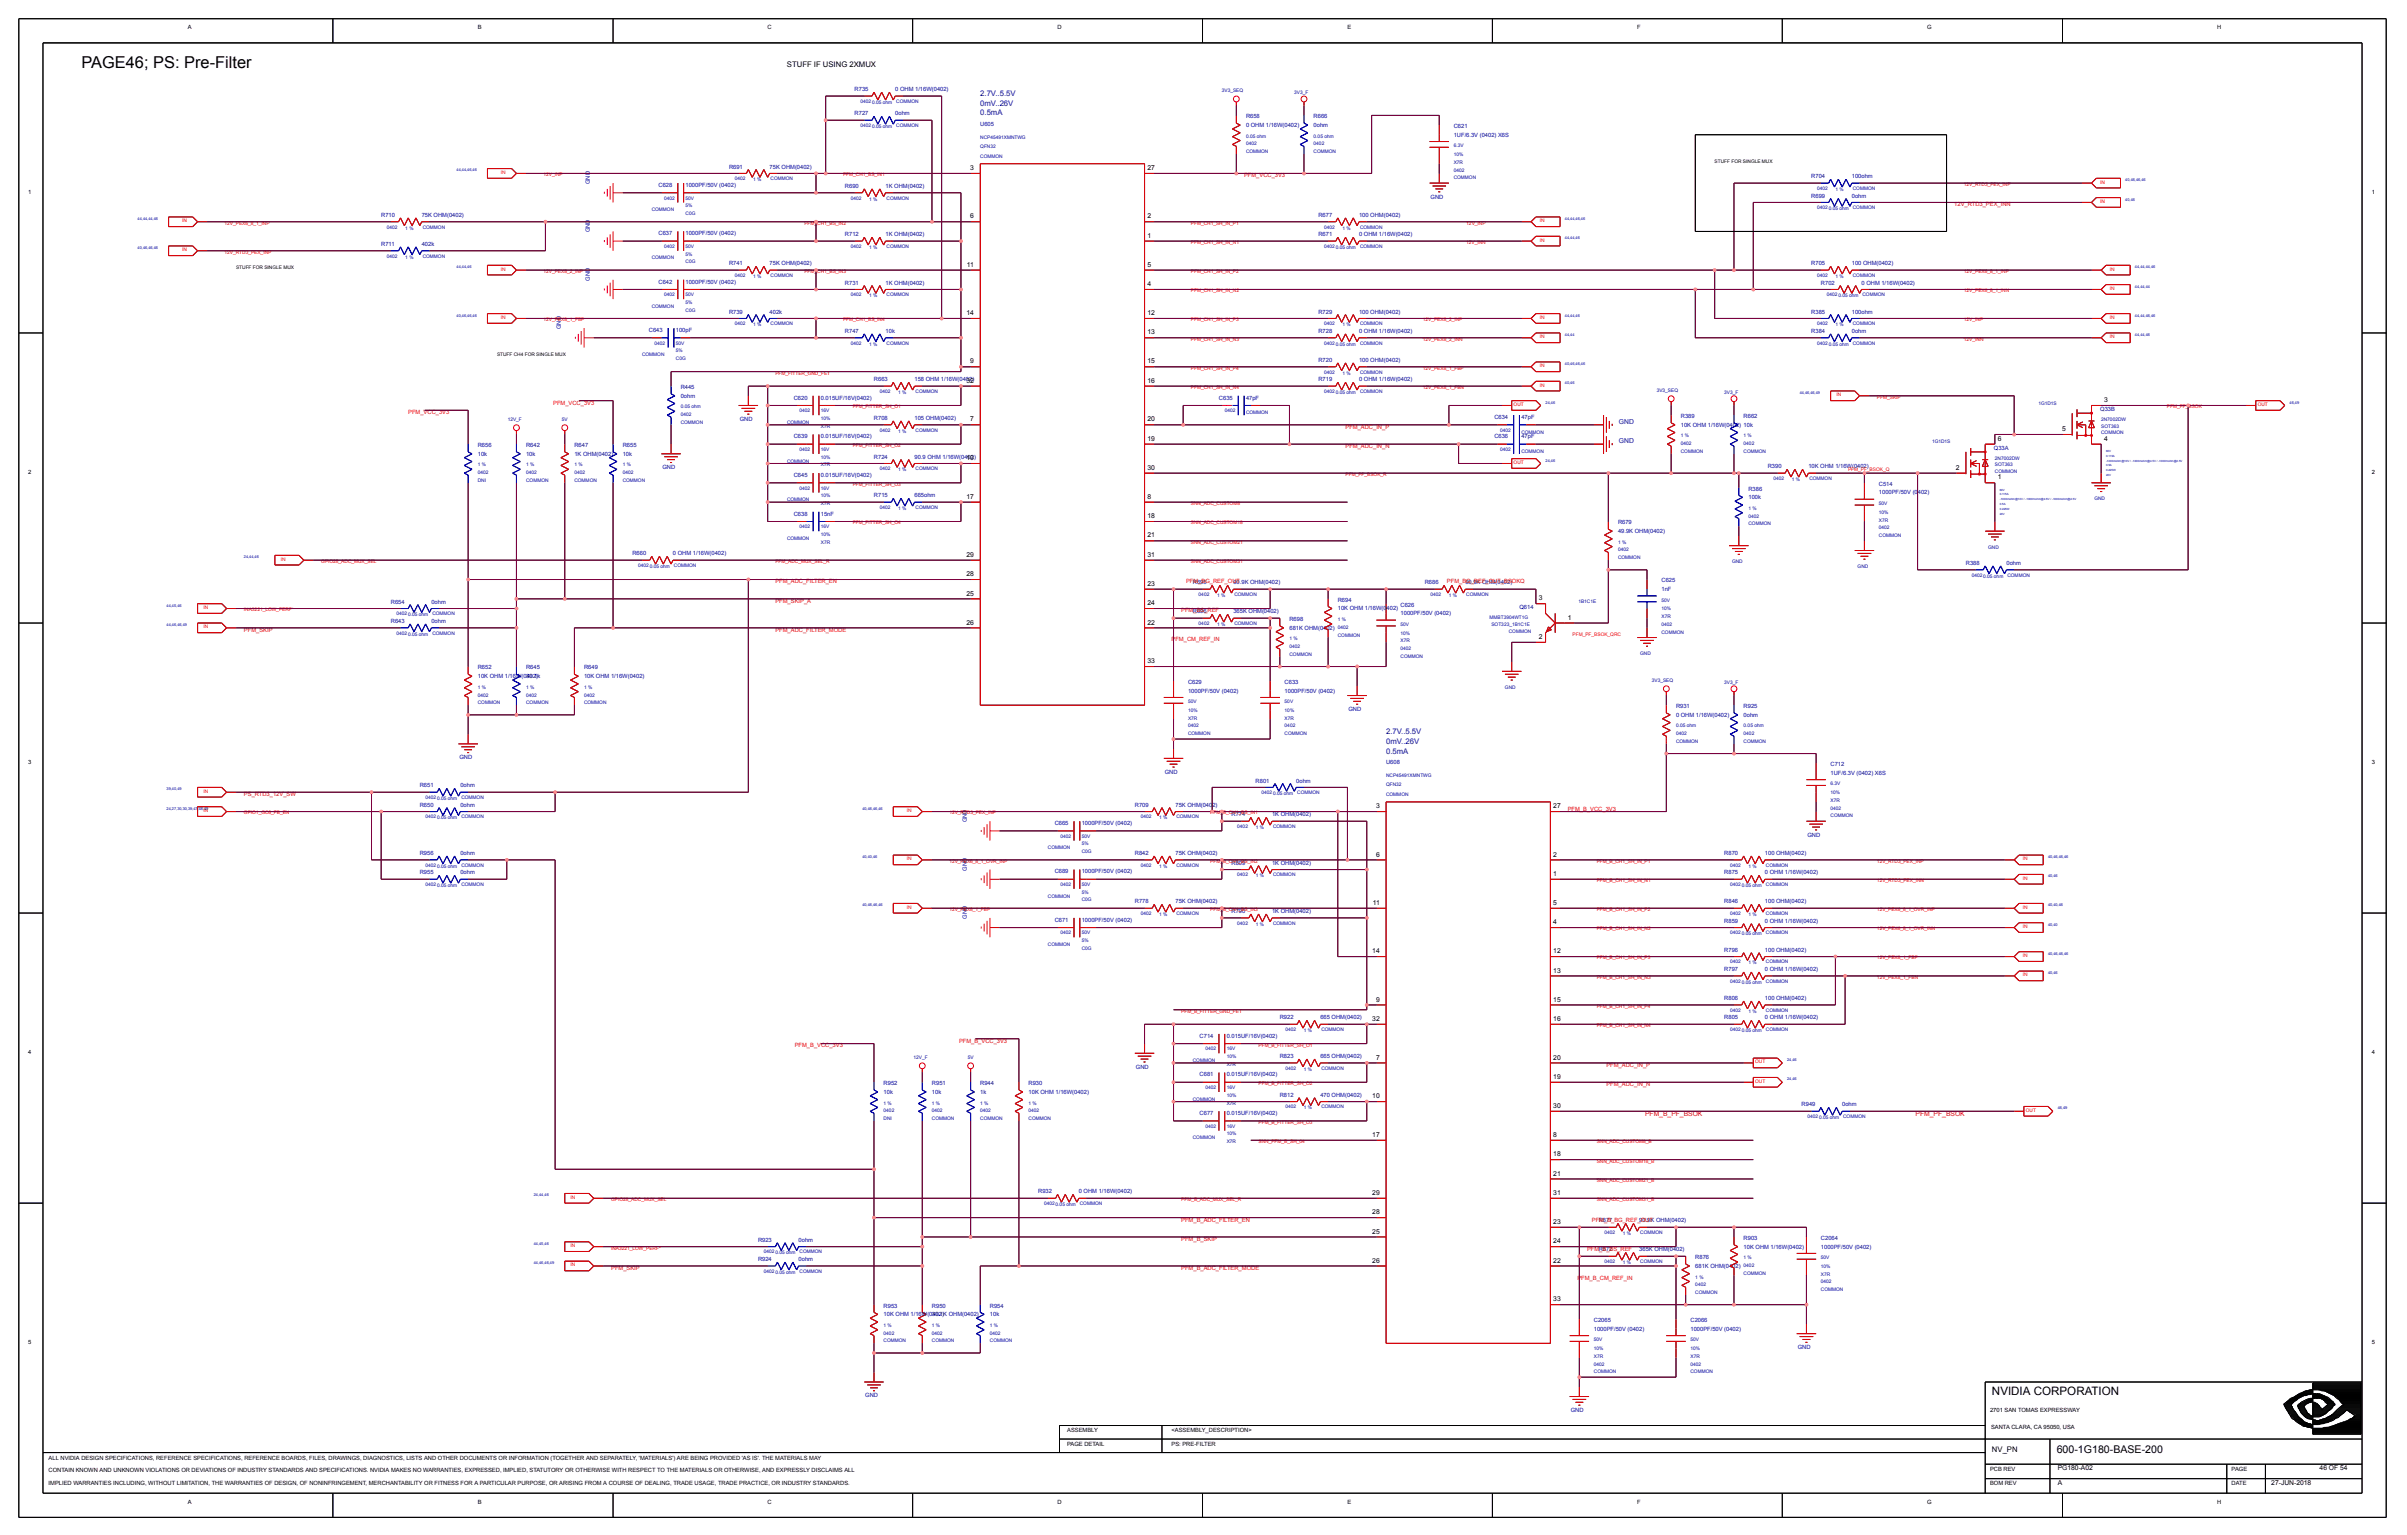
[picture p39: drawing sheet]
<svg xmlns="http://www.w3.org/2000/svg" width="191mm" height="122mm" viewBox="0 0 191 122" stroke-linecap="round" stroke-linejoin="round" font-family="sans-serif">
<defs><g id="words">
<text font-size="1.3" x="6.5" y="5.4">PAGE46; PS: Pre-Filter</text>
<text font-size=".9" x="157.8" y="110.4">NVIDIA CORPORATION</text>
<text font-size=".8" x="163" y="115">600-1G180-BASE-200</text>
<g font-size=".6">
<text x="62.4" y="5.3">STUFF IF USING 2XMUX</text>
<text x="157.8" y="114.9">NV_PN</text>
</g>
<g font-size=".6" fill="#0000a0">
<text x="77.7" y="8.4">0mV..26V</text>
<text x="77.7" y="9.1">0.5mA</text>
<text x="77.7" y="7.6">2.7V..5.5V</text>
<text x="109.8" y="58.9">0mV..26V</text>
<text x="109.8" y="59.7">0.5mA</text>
<text x="109.8" y="58.1">2.7V..5.5V</text>
</g>
<g font-size=".5">
<text x="14.9" y="2.3">A</text>
<text x="37.8" y="2.3">B</text>
<text x="60.8" y="2.3">C</text>
<text x="83.8" y="2.3">D</text>
<text x="106.8" y="2.3">E</text>
<text x="129.7" y="2.3">F</text>
<text x="152.7" y="2.3">G</text>
<text x="175.7" y="2.3">H</text>
<text x="2.2" y="15.3">1</text>
<text x="76.9" y="13.5">3</text>
<text x="76.9" y="17.3">6</text>
<text x="90.9" y="17.3">2</text>
<text x="90.9" y="13.5">27</text>
<text x="187.9" y="15.3">1</text>
<text x="76.6" y="21.1">11</text>
<text x="90.9" y="18.8">1</text>
<text x="90.9" y="22.7">4</text>
<text x="90.9" y="21.1">5</text>
<text x="76.6" y="25">14</text>
<text x="76.9" y="28.8">9</text>
<text x="90.9" y="25">12</text>
<text x="90.9" y="26.5">13</text>
<text x="90.9" y="28.8">15</text>
<text x="76.6" y="30.3">32</text>
<text x="76.9" y="33.4">7</text>
<text x="90.9" y="30.3">16</text>
<text x="90.9" y="34.9">19</text>
<text x="90.9" y="33.4">20</text>
<text x="158.3" y="34.9">6</text>
<text x="163.4" y="34.1">5</text>
<text x="166.7" y="34.9">4</text>
<text x="166.7" y="31.8">3</text>
<text x="2.2" y="37.5">2</text>
<text x="76.6" y="36.4">10</text>
<text x="76.6" y="39.5">17</text>
<text x="90.9" y="39.5">8</text>
<text x="90.9" y="41">18</text>
<text x="90.9" y="37.2">30</text>
<text x="155" y="37.2">2</text>
<text x="158.3" y="38">1</text>
<text x="187.9" y="37.5">2</text>
<text x="76.6" y="47.2">25</text>
<text x="76.6" y="45.6">28</text>
<text x="76.6" y="44.1">29</text>
<text x="90.9" y="42.6">21</text>
<text x="90.9" y="46.4">23</text>
<text x="90.9" y="47.9">24</text>
<text x="90.9" y="44.1">31</text>
<text x="121.9" y="47.5">3</text>
<text x="76.6" y="49.5">26</text>
<text x="90.9" y="49.5">22</text>
<text x="90.9" y="52.5">33</text>
<text x="121.9" y="50.6">2</text>
<text x="124.2" y="49.1">1</text>
<text x="2.2" y="60.5">3</text>
<text x="109" y="64">3</text>
<text x="123.1" y="64">27</text>
<text x="187.9" y="60.5">3</text>
<text x="108.8" y="71.7">11</text>
<text x="109" y="67.8">6</text>
<text x="123.1" y="69.4">1</text>
<text x="123.1" y="67.8">2</text>
<text x="123.1" y="71.7">5</text>
<text x="108.7" y="75.5">14</text>
<text x="123.1" y="73.2">4</text>
<text x="123.1" y="75.5">12</text>
<text x="123.1" y="77">13</text>
<text x="2.2" y="83.5">4</text>
<text x="108.7" y="80.8">32</text>
<text x="109" y="83.9">7</text>
<text x="109" y="79.3">9</text>
<text x="123.1" y="79.3">15</text>
<text x="123.1" y="80.8">16</text>
<text x="123.1" y="83.9">20</text>
<text x="187.9" y="83.5">4</text>
<text x="108.7" y="87">10</text>
<text x="123.1" y="85.4">19</text>
<text x="123.1" y="87.7">30</text>
<text x="108.7" y="90">17</text>
<text x="108.7" y="94.6">29</text>
<text x="123.1" y="90">8</text>
<text x="123.1" y="91.6">18</text>
<text x="123.1" y="93.1">21</text>
<text x="123.1" y="94.6">31</text>
<text x="108.7" y="97.7">25</text>
<text x="108.7" y="100">26</text>
<text x="108.7" y="96.2">28</text>
<text x="123.1" y="100">22</text>
<text x="123.1" y="96.9">23</text>
<text x="123.1" y="98.5">24</text>
<text x="2.2" y="106.5">5</text>
<text x="123.1" y="103">33</text>
<text x="187.9" y="106.5">5</text>
<text x="84.6" y="113.4">ASSEMBLY</text>
<text x="92.8" y="113.4">&lt;ASSEMBLY_DESCRIPTION&gt;</text>
<text x="157.7" y="111.8">2701 SAN TOMAS EXPRESSWAY</text>
<text x="157.8" y="113.2">SANTA CLARA, CA 95050, USA</text>
<text x="3.9" y="116.6">CONTAIN KNOWN AND UNKNOWN VIOLATIONS OR DEVIATIONS OF INDUSTRY STANDARDS AND SPECIFICATIONS. NVIDIA MAKES NO WARRANTIES, EXPRESSED, IMPLIED, STATUTORY OR OTHERWISE WITH RESPECT TO THE MATERIALS OR OTHERWISE, AND EXPRESSLY DISCLAIMS ALL</text>
<text x="3.9" y="115.6">ALL NVIDIA DESIGN SPECIFICATIONS, REFERENCE SPECIFICATIONS, REFERENCE BOARDS, FILES, DRAWINGS, DIAGNOSTICS, LISTS AND OTHER DOCUMENTS OR INFORMATION (TOGETHER AND SEPARATELY, 'MATERIALS') ARE BEING PROVIDED 'AS IS'. THE MATERIALS MAY</text>
<text x="3.9" y="117.6">IMPLIED WARRANTIES INCLUDING, WITHOUT LIMITATION, THE WARRANTIES OF DESIGN, OF NONINFRINGEMENT, MERCHANTABILITY OR FITNESS FOR A PARTICULAR PURPOSE, OR ARISING FROM A COURSE OF DEALING, TRADE USAGE, TRADE PRACTICE, OR INDUSTRY STANDARDS.</text>
<text x="14.9" y="119.1">A</text>
<text x="37.8" y="119.1">B</text>
<text x="60.8" y="119.1">C</text>
<text x="83.8" y="119.1">D</text>
<text x="84.6" y="114.5">PAGE DETAIL</text>
<text x="92.8" y="114.5">PS: PRE-FILTER</text>
<text x="106.8" y="119.1">E</text>
<text x="129.7" y="119.1">F</text>
<text x="152.7" y="119.1">G</text>
<text x="157.7" y="117.6">BOM REV</text>
<text x="157.7" y="116.5">PCB REV</text>
<text x="163" y="117.6">A</text>
<text x="163" y="116.4">PG180-A02</text>
<text x="175.7" y="119.1">H</text>
<text x="176.8" y="116.5">PAGE</text>
<text x="176.8" y="117.6">DATE</text>
<text x="180" y="117.6">27-JUN-2018</text>
<text x="183.8" y="116.4">46 OF 54</text>
</g>
<g font-size=".5" fill="#0000a0">
<text x="67.7" y="9.1">R727</text>
<text x="67.7" y="7.2">R735</text>
<text x="70.9" y="9.1">0ohm</text>
<text x="70.9" y="7.2">0 OHM 1/16W(0402)</text>
<text x="77.7" y="10">U605</text>
<text x="98.7" y="9.4">R658</text>
<text x="98.7" y="10.1">0 OHM 1/16W(0402)</text>
<text x="104.1" y="9.4">R666</text>
<text x="104.1" y="10.1">0ohm</text>
<text x="115.2" y="10.1">C621</text>
<text x="115.2" y="10.8">1UF/6.3V (0402) X6S</text>
<text x="30.2" y="17.2">R710</text>
<text x="33.4" y="17.2">75K OHM(0402)</text>
<text x="46.7" y="14.6" transform="rotate(-90 46.7 14.6)">GND</text>
<text x="52.2" y="14.8">C628</text>
<text x="54.3" y="14.8">1000PF/50V (0402)</text>
<text x="57.8" y="13.4">R691</text>
<text x="61" y="13.4">75K OHM(0402)</text>
<text x="67" y="14.9">R690</text>
<text x="70.2" y="14.9">1K OHM(0402)</text>
<text x="104.5" y="17.2">R677</text>
<text x="107.7" y="17.2">100 OHM(0402)</text>
<text x="113.3" y="15.7">GND</text>
<text x="143.5" y="15.6">R699</text>
<text x="143.5" y="14.1">R704</text>
<text x="146.7" y="15.6">0ohm</text>
<text x="146.7" y="14.1">100ohm</text>
<text x="30.2" y="19.5">R711</text>
<text x="33.4" y="19.5">402k</text>
<text x="46.7" y="22.2" transform="rotate(-90 46.7 22.2)">GND</text>
<text x="46.7" y="18.4" transform="rotate(-90 46.7 18.4)">GND</text>
<text x="52.2" y="22.5">C642</text>
<text x="52.2" y="18.6">C637</text>
<text x="54.3" y="18.6">1000PF/50V (0402)</text>
<text x="54.3" y="22.5">1000PF/50V (0402)</text>
<text x="57.8" y="21">R741</text>
<text x="61" y="21">75K OHM(0402)</text>
<text x="67" y="22.5">R731</text>
<text x="67" y="18.7">R712</text>
<text x="70.2" y="22.5">1K OHM(0402)</text>
<text x="70.2" y="18.7">1K OHM(0402)</text>
<text x="104.5" y="18.7">R671</text>
<text x="107.7" y="18.7">0 OHM 1/16W(0402)</text>
<text x="143.5" y="21">R705</text>
<text x="144.3" y="22.5">R702</text>
<text x="146.7" y="21">100 OHM(0402)</text>
<text x="147.5" y="22.5">0 OHM 1/16W(0402)</text>
<text x="44.4" y="26.1" transform="rotate(-90 44.4 26.1)">GND</text>
<text x="51.4" y="26.3">C643</text>
<text x="53.6" y="26.3">100pF</text>
<text x="57.8" y="24.8">R739</text>
<text x="61" y="24.8">402k</text>
<text x="67" y="26.4">R747</text>
<text x="70.2" y="26.4">10k</text>
<text x="104.5" y="24.8">R729</text>
<text x="104.5" y="28.7">R720</text>
<text x="104.5" y="26.4">R728</text>
<text x="107.7" y="24.8">100 OHM(0402)</text>
<text x="107.7" y="28.7">100 OHM(0402)</text>
<text x="107.7" y="26.4">0 OHM 1/16W(0402)</text>
<text x="143.5" y="26.4">R384</text>
<text x="143.5" y="24.8">R385</text>
<text x="146.7" y="26.4">0ohm</text>
<text x="146.7" y="24.8">100ohm</text>
<text x="37.9" y="35.4">R656</text>
<text x="41.7" y="35.4">R642</text>
<text x="45.5" y="35.4">R647</text>
<text x="49.3" y="35.4">R655</text>
<text x="53.9" y="30.8">R445</text>
<text x="53.9" y="31.5">0ohm</text>
<text x="58.6" y="33.3">GND</text>
<text x="62.9" y="34.7">C639</text>
<text x="62.9" y="31.6">C620</text>
<text x="65" y="34.7">0.015UF/16V(0402)</text>
<text x="65" y="31.6">0.015UF/16V(0402)</text>
<text x="69.2" y="33.3">R708</text>
<text x="69.2" y="30.2">R663</text>
<text x="72.5" y="33.3">105 OHM(0402)</text>
<text x="72.5" y="30.2">158 OHM 1/16W(0402)</text>
<text x="96.6" y="31.6">C635</text>
<text x="98.7" y="31.6">47pF</text>
<text x="104.5" y="30.2">R719</text>
<text x="107.7" y="30.2">0 OHM 1/16W(0402)</text>
<text x="118.4" y="34.7">C636</text>
<text x="118.4" y="33.2">C634</text>
<text x="120.5" y="34.7">47pF</text>
<text x="120.5" y="33.2">47pF</text>
<text x="128.3" y="35.1">GND</text>
<text x="128.3" y="33.6">GND</text>
<text x="133.2" y="33.1">R389</text>
<text x="133.2" y="33.8">10K OHM 1/16W(0402) 10k</text>
<text x="138.2" y="33.1">R662</text>
<text x="158" y="35.6">Q33A</text>
<text x="166.4" y="32.6">Q33B</text>
<text x="37.9" y="36.1">10k</text>
<text x="41.7" y="36.1">10k</text>
<text x="45.5" y="36.1">1K OHM(0402)</text>
<text x="49.3" y="36.1">10k</text>
<text x="52.5" y="37.2">GND</text>
<text x="62.9" y="40.8">C638</text>
<text x="62.9" y="37.8">C645</text>
<text x="65" y="40.8">15nF</text>
<text x="65" y="37.8">0.015UF/16V(0402)</text>
<text x="69.2" y="39.4">R715</text>
<text x="69.2" y="36.3">R724</text>
<text x="72.5" y="39.4">665ohm</text>
<text x="72.5" y="36.3">90.9 OHM 1/16W(0402)</text>
<text x="128.2" y="41.5">R679</text>
<text x="138.5" y="38.8">R386</text>
<text x="138.5" y="39.5">100k</text>
<text x="140.1" y="37.1">R390</text>
<text x="143.3" y="37.1">10K OHM 1/16W(0402)</text>
<text x="148.9" y="38.5">C514</text>
<text x="148.9" y="39.2">1000PF/50V (0402)</text>
<text x="31" y="47.8">R654</text>
<text x="34.2" y="47.8">0ohm</text>
<text x="50.1" y="44">R660</text>
<text x="53.3" y="44">0 OHM 1/16W(0402)</text>
<text x="94.5" y="46.3">R695</text>
<text x="97.7" y="46.3">90.9K OHM(0402)</text>
<text x="106" y="47.7">R694</text>
<text x="112.9" y="46.3">R686</text>
<text x="116.1" y="46.3">90.9K OHM(0402)</text>
<text x="128.2" y="42.2">49.9K OHM(0402)</text>
<text x="131.6" y="46.1">C625</text>
<text x="131.6" y="46.8">1nF</text>
<text x="155.8" y="44.7">R388</text>
<text x="159" y="44.7">0ohm</text>
<text x="31" y="49.3">R643</text>
<text x="34.2" y="49.3">0ohm</text>
<text x="37.9" y="53">R652</text>
<text x="37.9" y="53.7">10K OHM 1/16W(0402)</text>
<text x="41.7" y="53">R645</text>
<text x="41.7" y="53.7">30.1k</text>
<text x="46.3" y="53">R649</text>
<text x="46.3" y="53.7">10K OHM 1/16W(0402)</text>
<text x="94.5" y="48.6">R696</text>
<text x="97.7" y="48.6">365K OHM(0402)</text>
<text x="102.2" y="49.2">R698</text>
<text x="102.2" y="49.9">681K OHM(0402)</text>
<text x="106" y="48.3">10K OHM 1/16W(0402)</text>
<text x="111" y="48">C626</text>
<text x="111" y="48.7">1000PF/50V (0402)</text>
<text x="120.4" y="48.3">Q614</text>
<text x="94.1" y="54.2">C629</text>
<text x="94.1" y="54.8">1000PF/50V (0402)</text>
<text x="101.8" y="54.2">C633</text>
<text x="101.8" y="54.8">1000PF/50V (0402)</text>
<text x="106.8" y="56.3">GND</text>
<text x="132.8" y="56.1">R931</text>
<text x="132.8" y="56.8">0 OHM 1/16W(0402)</text>
<text x="138.2" y="56.1">R925</text>
<text x="138.2" y="56.8">0ohm</text>
<text x="33.3" y="63.9">R650</text>
<text x="33.3" y="62.4">R651</text>
<text x="36.4" y="60.1">GND</text>
<text x="36.5" y="63.9">0ohm</text>
<text x="36.5" y="62.4">0ohm</text>
<text x="76.6" y="65.1" transform="rotate(-90 76.6 65.1)">GND</text>
<text x="83.6" y="65.3">C665</text>
<text x="85.7" y="65.3">1000PF/50V (0402)</text>
<text x="89.9" y="63.9">R709</text>
<text x="92.3" y="61.3">GND</text>
<text x="93.1" y="63.9">75K OHM(0402)</text>
<text x="97.6" y="64.6">R774</text>
<text x="99.5" y="62">R801</text>
<text x="100.8" y="64.6">1K OHM(0402)</text>
<text x="102.7" y="62">0ohm</text>
<text x="109.8" y="60.5">U608</text>
<text x="145" y="60.7">C712</text>
<text x="145" y="61.4">1UF/6.3V (0402) X6S</text>
<text x="33.3" y="69.2">R955</text>
<text x="33.3" y="67.7">R956</text>
<text x="36.5" y="69.2">0ohm</text>
<text x="36.5" y="67.7">0ohm</text>
<text x="76.6" y="68.9" transform="rotate(-90 76.6 68.9)">GND</text>
<text x="83.6" y="69.2">C689</text>
<text x="85.7" y="69.2">1000PF/50V (0402)</text>
<text x="89.9" y="71.5">R778</text>
<text x="89.9" y="67.7">R842</text>
<text x="93.1" y="71.5">75K OHM(0402)</text>
<text x="93.1" y="67.7">75K OHM(0402)</text>
<text x="97.6" y="68.5">R809</text>
<text x="100.8" y="68.5">1K OHM(0402)</text>
<text x="136.6" y="71.5">R846</text>
<text x="136.6" y="69.2">R875</text>
<text x="136.6" y="67.7">R870</text>
<text x="139.8" y="71.5">100 OHM(0402)</text>
<text x="139.8" y="69.2">0 OHM 1/16W(0402)</text>
<text x="139.8" y="67.7">100 OHM(0402)</text>
<text x="143.2" y="66.3">GND</text>
<text x="76.6" y="72.8" transform="rotate(-90 76.6 72.8)">GND</text>
<text x="83.6" y="73">C671</text>
<text x="85.7" y="73">1000PF/50V (0402)</text>
<text x="97.6" y="72.3">R790</text>
<text x="100.8" y="72.3">1K OHM(0402)</text>
<text x="136.6" y="76.9">R797</text>
<text x="136.6" y="75.4">R796</text>
<text x="136.6" y="73.1">R859</text>
<text x="139.8" y="76.9">0 OHM 1/16W(0402)</text>
<text x="139.8" y="75.4">100 OHM(0402)</text>
<text x="139.8" y="73.1">0 OHM 1/16W(0402)</text>
<text x="95.1" y="82.2">C714</text>
<text x="97.2" y="82.2">0.015UF/16V(0402)</text>
<text x="101.4" y="83.8">R823</text>
<text x="101.4" y="80.7">R922</text>
<text x="104.6" y="83.8">665 OHM(0402)</text>
<text x="104.6" y="80.7">665 OHM(0402)</text>
<text x="136.6" y="80.7">R805</text>
<text x="136.6" y="79.2">R806</text>
<text x="139.8" y="80.7">0 OHM 1/16W(0402)</text>
<text x="139.8" y="79.2">100 OHM(0402)</text>
<text x="70" y="85.9">R952</text>
<text x="70" y="86.6">10k</text>
<text x="73.8" y="85.9">R951</text>
<text x="73.8" y="86.6">10k</text>
<text x="77.7" y="85.9">R944</text>
<text x="77.7" y="86.6">1k</text>
<text x="81.5" y="85.9">R930</text>
<text x="81.5" y="86.6">10K OHM 1/16W(0402)</text>
<text x="90" y="84.6">GND</text>
<text x="95.1" y="88.3">C677</text>
<text x="95.1" y="85.2">C681</text>
<text x="97.2" y="88.3">0.015UF/16V(0402)</text>
<text x="97.2" y="85.2">0.015UF/16V(0402)</text>
<text x="101.4" y="86.9">R812</text>
<text x="104.6" y="86.9">470 OHM(0402)</text>
<text x="142.7" y="87.6">R949</text>
<text x="146" y="87.6">0ohm</text>
<text x="82.3" y="94.5">R932</text>
<text x="85.5" y="94.5">0 OHM 1/16W(0402)</text>
<text x="60.1" y="99.9">R924</text>
<text x="60.1" y="98.3">R923</text>
<text x="63.3" y="99.9">0ohm</text>
<text x="63.3" y="98.3">0ohm</text>
<text x="126.7" y="99.1">R872</text>
<text x="126.7" y="96.8">R877</text>
<text x="129.9" y="99.1">365K OHM(0402)</text>
<text x="129.9" y="96.8">90.9K OHM(0402)</text>
<text x="134.3" y="99.7">R876</text>
<text x="134.3" y="100.4">681K OHM(0402)</text>
<text x="138.2" y="98.2">R903</text>
<text x="138.2" y="98.9">10K OHM 1/16W(0402)</text>
<text x="144.3" y="98.2">C2064</text>
<text x="144.3" y="98.9">1000PF/50V (0402)</text>
<text x="70" y="103.5">R953</text>
<text x="70" y="104.2">10K OHM 1/16W(0402)</text>
<text x="73.8" y="103.5">R950</text>
<text x="73.8" y="104.2">30.1K OHM(0402)</text>
<text x="78.4" y="103.5">R954</text>
<text x="78.4" y="104.2">10k</text>
<text x="126.3" y="104.7">C2065</text>
<text x="126.3" y="105.4">1000PF/50V (0402)</text>
<text x="133.9" y="104.7">C2066</text>
<text x="133.9" y="105.4">1000PF/50V (0402)</text>
<text x="142.4" y="106.8">GND</text>
<text x="68.6" y="110.7">GND</text>
<text x="124.5" y="111.8">GND</text>
</g>
<g font-size=".5" fill="#f00">
<text x="98.6" y="14">PFM_VCC_3V3</text>
<text x="154.8" y="16.3">12V_RTD3_PEX_INN</text>
<text x="32.3" y="32.8">PFM_VCC_3V3</text>
<text x="43.8" y="32">PFM_VCC_3V3</text>
<text x="106.6" y="35.5">PFM_ADC_IN_N</text>
<text x="106.6" y="33.9">PFM_ADC_IN_P</text>
<text x="61.4" y="46.2">PFM_ADC_FILTER_EN</text>
<text x="61.4" y="47.7">PFM_SKIP_A</text>
<text x="94" y="46.2">PFM_BG_REF_OUT</text>
<text x="114.7" y="46.2">PFM_BG_REF_OUT_BSOKQ</text>
<text x="19.3" y="50">PFM_SKIP</text>
<text x="61.4" y="50">PFM_ADC_FILTER_MODE</text>
<text x="92.8" y="50.8">PFM_CM_REF_IN</text>
<text x="93.6" y="48.5">PFM_BS_REF</text>
<text x="19.3" y="63">PS_RTD3_12V_SW</text>
<text x="124.2" y="64.2">PFM_B_VCC_3V3</text>
<text x="63" y="82.9">PFM_B_VCC_3V3</text>
<text x="76" y="82.6">PFM_B_VCC_3V3</text>
<text x="127.3" y="86">PFM_ADC_IN_N</text>
<text x="127.3" y="84.5">PFM_ADC_IN_P</text>
<text x="130.3" y="88.4">PFM_B_PF_BSOK</text>
<text x="151.8" y="88.4">PFM_PF_BSOK</text>
<text x="48.4" y="100.6">PFM_SKIP</text>
<text x="93.6" y="96.7">PFM_B_ADC_FILTER_EN</text>
<text x="93.6" y="100.6">PFM_B_ADC_FILTER_MODE</text>
<text x="93.6" y="98.3">PFM_B_SKIP</text>
<text x="125" y="101.3">PFM_B_CM_REF_IN</text>
<text x="125.8" y="99">PFM_B_BS_REF</text>
<text x="126.1" y="96.7">PFM_B_BG_REF_OUT</text>
</g>
<g font-size=".4" fill="#0000a0">
<text x="68.2" y="10.1">0402</text>
<text x="68.2" y="8.1">0402</text>
<text x="69.1" y="10.1">0.05 ohm</text>
<text x="69.1" y="8.2">0.05 ohm</text>
<text x="71" y="10.1">COMMON</text>
<text x="71" y="8.1">COMMON</text>
<text x="77.7" y="11.7">QFN32</text>
<text x="77.7" y="11">NCP45491XMNTWG</text>
<text x="96.8" y="7.3">3V3_SEQ</text>
<text x="98.7" y="10.9">0.05 ohm</text>
<text x="98.7" y="11.5">0402</text>
<text x="102.6" y="7.5">3V3_F</text>
<text x="104.1" y="11.5">0402</text>
<text x="104.1" y="10.9">0.05 ohm</text>
<text x="115.2" y="11.7">6.3V</text>
<text x="51.6" y="16.7">COMMON</text>
<text x="52.6" y="15.8">0402</text>
<text x="54.3" y="15.8">50V</text>
<text x="54.3" y="16.4">5%</text>
<text x="54.3" y="17">C0G</text>
<text x="58.2" y="14.3">0402</text>
<text x="59.7" y="14.3">1 %</text>
<text x="61.1" y="14.3">COMMON</text>
<text x="67.4" y="15.8">0402</text>
<text x="68.9" y="15.9">1 %</text>
<text x="70.2" y="15.8">COMMON</text>
<text x="77.7" y="12.5">COMMON</text>
<text x="98.7" y="12.1">COMMON</text>
<text x="104.1" y="12.1">COMMON</text>
<text x="115.2" y="13">X7R</text>
<text x="115.2" y="13.6">0402</text>
<text x="115.2" y="14.2">COMMON</text>
<text x="115.2" y="12.4">10%</text>
<text x="144" y="16.6">0402</text>
<text x="144" y="15">0402</text>
<text x="144.9" y="16.6">0.05 ohm</text>
<text x="145.4" y="15.1">1 %</text>
<text x="146.8" y="16.6">COMMON</text>
<text x="146.8" y="15">COMMON</text>
<text x="30.7" y="20.4">0402</text>
<text x="30.7" y="18.1">0402</text>
<text x="32.1" y="20.5">1 %</text>
<text x="32.1" y="18.2">1 %</text>
<text x="33.5" y="20.4">COMMON</text>
<text x="33.5" y="18.1">COMMON</text>
<text x="51.6" y="20.5">COMMON</text>
<text x="52.6" y="23.5">0402</text>
<text x="52.6" y="19.6">0402</text>
<text x="54.3" y="20.9">C0G</text>
<text x="54.3" y="19.6">50V</text>
<text x="54.3" y="20.2">5%</text>
<text x="54.3" y="23.5">50V</text>
<text x="58.2" y="21.9">0402</text>
<text x="59.7" y="22">1 %</text>
<text x="61.1" y="21.9">COMMON</text>
<text x="67.4" y="23.5">0402</text>
<text x="67.4" y="19.6">0402</text>
<text x="68.9" y="23.5">1 %</text>
<text x="68.9" y="19.7">1 %</text>
<text x="70.2" y="23.5">COMMON</text>
<text x="70.2" y="19.6">COMMON</text>
<text x="104.9" y="19.6">0402</text>
<text x="104.9" y="18.1">0402</text>
<text x="105.8" y="19.7">0.05 ohm</text>
<text x="106.4" y="18.2">1 %</text>
<text x="107.8" y="19.6">COMMON</text>
<text x="107.8" y="18.1">COMMON</text>
<text x="144" y="21.9">0402</text>
<text x="144.7" y="23.5">0402</text>
<text x="145.4" y="22">1 %</text>
<text x="145.7" y="23.5">0.05 ohm</text>
<text x="146.8" y="21.9">COMMON</text>
<text x="147.6" y="23.5">COMMON</text>
<text x="50.9" y="28.2">COMMON</text>
<text x="51.6" y="24.4">COMMON</text>
<text x="51.9" y="27.3">0402</text>
<text x="53.6" y="27.9">5%</text>
<text x="53.6" y="28.5">C0G</text>
<text x="53.6" y="27.3">50V</text>
<text x="54.3" y="24.7">C0G</text>
<text x="54.3" y="24.1">5%</text>
<text x="58.2" y="25.8">0402</text>
<text x="59.7" y="25.8">1 %</text>
<text x="61.1" y="25.8">COMMON</text>
<text x="67.4" y="27.3">0402</text>
<text x="68.9" y="27.4">1 %</text>
<text x="70.2" y="27.3">COMMON</text>
<text x="104.9" y="25.8">0402</text>
<text x="104.9" y="29.6">0402</text>
<text x="104.9" y="27.3">0402</text>
<text x="105.8" y="27.4">0.05 ohm</text>
<text x="106.4" y="25.8">1 %</text>
<text x="106.4" y="29.7">1 %</text>
<text x="107.8" y="25.8">COMMON</text>
<text x="107.8" y="29.6">COMMON</text>
<text x="107.8" y="27.3">COMMON</text>
<text x="144" y="27.3">0402</text>
<text x="144" y="25.8">0402</text>
<text x="144.9" y="27.4">0.05 ohm</text>
<text x="145.4" y="25.8">1 %</text>
<text x="146.8" y="27.3">COMMON</text>
<text x="146.8" y="25.8">COMMON</text>
<text x="40.2" y="33.3">12V_F</text>
<text x="44.5" y="33.3">5V</text>
<text x="53.9" y="33.6">COMMON</text>
<text x="53.9" y="33">0402</text>
<text x="53.9" y="32.3">0.05 ohm</text>
<text x="62.4" y="33.6">COMMON</text>
<text x="63.4" y="35.7">0402</text>
<text x="63.4" y="32.6">0402</text>
<text x="65" y="35.7">16V</text>
<text x="65" y="33.3">10%</text>
<text x="65" y="33.9">X7R</text>
<text x="65" y="32.6">16V</text>
<text x="69.7" y="34.2">0402</text>
<text x="69.7" y="31.1">0402</text>
<text x="71.2" y="34.3">1 %</text>
<text x="71.2" y="31.2">1 %</text>
<text x="72.5" y="34.2">COMMON</text>
<text x="72.5" y="31.1">COMMON</text>
<text x="97" y="32.6">0402</text>
<text x="98.7" y="32.8">COMMON</text>
<text x="104.9" y="31.1">0402</text>
<text x="105.8" y="31.2">0.05 ohm</text>
<text x="107.8" y="31.1">COMMON</text>
<text x="118.9" y="35.7">0402</text>
<text x="118.9" y="34.2">0402</text>
<text x="120.5" y="35.9">COMMON</text>
<text x="120.5" y="34.3">COMMON</text>
<text x="131.3" y="31">3V3_SEQ</text>
<text x="133.2" y="35.2">0402</text>
<text x="133.2" y="34.6">1 %</text>
<text x="133.2" y="35.9">COMMON</text>
<text x="136.6" y="31.2">3V3_F</text>
<text x="138.2" y="34.6">1 %</text>
<text x="138.2" y="35.2">0402</text>
<text x="138.2" y="35.9">COMMON</text>
<text x="153.1" y="35.1">1G1D1S</text>
<text x="161.5" y="32">1G1D1S</text>
<text x="166.5" y="33.3">2N7002DW</text>
<text x="166.5" y="33.9">SOT363</text>
<text x="166.5" y="34.4">COMMON</text>
<text x="37.9" y="38.2">DNI</text>
<text x="37.9" y="36.9">1 %</text>
<text x="37.9" y="37.5">0402</text>
<text x="41.7" y="37.5">0402</text>
<text x="41.7" y="36.9">1 %</text>
<text x="41.7" y="38.2">COMMON</text>
<text x="45.5" y="37.5">0402</text>
<text x="45.5" y="36.9">1 %</text>
<text x="45.5" y="38.2">COMMON</text>
<text x="49.3" y="38.2">COMMON</text>
<text x="49.3" y="37.5">0402</text>
<text x="49.3" y="36.9">1 %</text>
<text x="62.4" y="39.7">COMMON</text>
<text x="62.4" y="36.6">COMMON</text>
<text x="63.4" y="41.8">0402</text>
<text x="63.4" y="38.8">0402</text>
<text x="65" y="41.8">16V</text>
<text x="65" y="40">X7R</text>
<text x="65" y="38.8">16V</text>
<text x="65" y="39.4">10%</text>
<text x="65" y="36.9">X7R</text>
<text x="65" y="36.3">10%</text>
<text x="69.7" y="40.3">0402</text>
<text x="69.7" y="37.2">0402</text>
<text x="71.2" y="40.4">1 %</text>
<text x="71.2" y="37.3">1 %</text>
<text x="72.5" y="40.3">COMMON</text>
<text x="72.5" y="37.2">COMMON</text>
<text x="138.5" y="40.4">1 %</text>
<text x="138.5" y="41.6">COMMON</text>
<text x="138.5" y="41">0402</text>
<text x="140.5" y="38">0402</text>
<text x="142" y="38.1">1 %</text>
<text x="143.4" y="38">COMMON</text>
<text x="148.9" y="40">50V</text>
<text x="148.9" y="40.7">10%</text>
<text x="148.9" y="41.9">0402</text>
<text x="148.9" y="41.3">X7R</text>
<text x="158.1" y="37.5">COMMON</text>
<text x="158.1" y="36.9">SOT363</text>
<text x="158.1" y="36.4">2N7002DW</text>
<text x="165.9" y="39.6">GND</text>
<text x="50.6" y="44.9">0402</text>
<text x="51.5" y="45">0.05 ohm</text>
<text x="53.4" y="44.9">COMMON</text>
<text x="62.4" y="42.8">COMMON</text>
<text x="65" y="43.1">X7R</text>
<text x="65" y="42.4">10%</text>
<text x="95" y="47.2">0402</text>
<text x="96.4" y="47.3">1 %</text>
<text x="97.8" y="47.2">COMMON</text>
<text x="113.3" y="47.2">0402</text>
<text x="114.8" y="47.3">1 %</text>
<text x="116.2" y="47.2">COMMON</text>
<text x="125.1" y="47.7">1B1C1E</text>
<text x="128.2" y="44.3">COMMON</text>
<text x="128.2" y="43.7">0402</text>
<text x="128.2" y="43.1">1 %</text>
<text x="131.6" y="47.7">50V</text>
<text x="137.2" y="44.6">GND</text>
<text x="147.2" y="45">GND</text>
<text x="148.9" y="42.5">COMMON</text>
<text x="156.2" y="45.7">0402</text>
<text x="157.1" y="45.7">0.05 ohm</text>
<text x="157.5" y="43.4">GND</text>
<text x="159.1" y="45.7">COMMON</text>
<text x="31.4" y="50.3">0402</text>
<text x="31.4" y="48.7">0402</text>
<text x="32.3" y="50.3">0.05 ohm</text>
<text x="32.3" y="48.8">0.05 ohm</text>
<text x="34.3" y="50.3">COMMON</text>
<text x="34.3" y="48.7">COMMON</text>
<text x="95" y="49.5">0402</text>
<text x="96.4" y="49.6">1 %</text>
<text x="97.8" y="49.5">COMMON</text>
<text x="102.2" y="50.7">1 %</text>
<text x="102.2" y="51.9">COMMON</text>
<text x="102.2" y="51.3">0402</text>
<text x="106" y="50.4">COMMON</text>
<text x="106" y="49.2">1 %</text>
<text x="106" y="49.8">0402</text>
<text x="111" y="52.1">COMMON</text>
<text x="111" y="51.5">0402</text>
<text x="111" y="50.9">X7R</text>
<text x="111" y="50.3">10%</text>
<text x="111" y="49.6">50V</text>
<text x="118" y="49">MMBT3904WT1G</text>
<text x="118.2" y="49.6">SOT323_1B1C1E</text>
<text x="119.5" y="50.1">COMMON</text>
<text x="130" y="51.9">GND</text>
<text x="131.6" y="50.2">COMMON</text>
<text x="131.6" y="48.3">10%</text>
<text x="131.6" y="49">X7R</text>
<text x="131.6" y="49.6">0402</text>
<text x="37.9" y="55.2">0402</text>
<text x="37.9" y="54.5">1 %</text>
<text x="37.9" y="55.8">COMMON</text>
<text x="41.7" y="55.2">0402</text>
<text x="41.7" y="55.8">COMMON</text>
<text x="41.7" y="54.5">1 %</text>
<text x="46.3" y="55.8">COMMON</text>
<text x="46.3" y="54.5">1 %</text>
<text x="46.3" y="55.2">0402</text>
<text x="94.1" y="57.6">0402</text>
<text x="94.1" y="58.2">COMMON</text>
<text x="94.1" y="57">X7R</text>
<text x="94.1" y="56.4">10%</text>
<text x="94.1" y="55.7">50V</text>
<text x="101.8" y="55.7">50V</text>
<text x="101.8" y="56.4">10%</text>
<text x="101.8" y="57">X7R</text>
<text x="101.8" y="57.6">0402</text>
<text x="101.8" y="58.2">COMMON</text>
<text x="119.2" y="54.5">GND</text>
<text x="130.9" y="54">3V3_SEQ</text>
<text x="132.8" y="58.8">COMMON</text>
<text x="132.8" y="58.2">0402</text>
<text x="132.8" y="57.6">0.05 ohm</text>
<text x="136.6" y="54.2">3V3_F</text>
<text x="138.2" y="57.6">0.05 ohm</text>
<text x="138.2" y="58.2">0402</text>
<text x="138.2" y="58.8">COMMON</text>
<text x="33.7" y="64.8">0402</text>
<text x="33.7" y="63.3">0402</text>
<text x="34.6" y="64.9">0.05 ohm</text>
<text x="34.6" y="63.3">0.05 ohm</text>
<text x="36.6" y="64.8">COMMON</text>
<text x="36.6" y="63.3">COMMON</text>
<text x="90.4" y="64.8">0402</text>
<text x="91.8" y="64.9">1 %</text>
<text x="93.2" y="64.8">COMMON</text>
<text x="98" y="65.6">0402</text>
<text x="99.5" y="65.6">1 %</text>
<text x="100" y="62.9">0402</text>
<text x="100.9" y="63">0.05 ohm</text>
<text x="100.9" y="65.6">COMMON</text>
<text x="102.8" y="62.9">COMMON</text>
<text x="109.8" y="61.5">NCP45491XMNTWG</text>
<text x="109.8" y="62.3">QFN32</text>
<text x="109.8" y="63">COMMON</text>
<text x="145" y="64.7">COMMON</text>
<text x="145" y="64.1">0402</text>
<text x="145" y="63.5">X7R</text>
<text x="145" y="62.9">10%</text>
<text x="145" y="62.2">6.3V</text>
<text x="33.7" y="70.2">0402</text>
<text x="33.7" y="68.6">0402</text>
<text x="34.6" y="70.2">0.05 ohm</text>
<text x="34.6" y="68.7">0.05 ohm</text>
<text x="36.6" y="70.2">COMMON</text>
<text x="36.6" y="68.6">COMMON</text>
<text x="83" y="71.1">COMMON</text>
<text x="83" y="67.3">COMMON</text>
<text x="84" y="70.2">0402</text>
<text x="84" y="66.3">0402</text>
<text x="85.7" y="70.8">5%</text>
<text x="85.7" y="71.4">C0G</text>
<text x="85.7" y="70.2">50V</text>
<text x="85.7" y="66.9">5%</text>
<text x="85.7" y="67.6">C0G</text>
<text x="85.7" y="66.3">50V</text>
<text x="90.4" y="68.6">0402</text>
<text x="91.8" y="68.7">1 %</text>
<text x="93.2" y="68.6">COMMON</text>
<text x="98" y="69.4">0402</text>
<text x="99.5" y="69.5">1 %</text>
<text x="100.9" y="69.4">COMMON</text>
<text x="137.1" y="70.2">0402</text>
<text x="137.1" y="68.6">0402</text>
<text x="138" y="70.2">0.05 ohm</text>
<text x="138.5" y="68.7">1 %</text>
<text x="139.9" y="70.2">COMMON</text>
<text x="139.9" y="68.6">COMMON</text>
<text x="83" y="74.9">COMMON</text>
<text x="84" y="74">0402</text>
<text x="85.7" y="75.2">C0G</text>
<text x="85.7" y="74">50V</text>
<text x="85.7" y="74.6">5%</text>
<text x="90.4" y="72.5">0402</text>
<text x="91.8" y="72.5">1 %</text>
<text x="93.2" y="72.5">COMMON</text>
<text x="98" y="73.2">0402</text>
<text x="99.5" y="73.3">1 %</text>
<text x="100.9" y="73.2">COMMON</text>
<text x="137.1" y="72.5">0402</text>
<text x="137.1" y="77.8">0402</text>
<text x="137.1" y="76.3">0402</text>
<text x="137.1" y="74">0402</text>
<text x="138" y="77.9">0.05 ohm</text>
<text x="138" y="74.1">0.05 ohm</text>
<text x="138.5" y="72.5">1 %</text>
<text x="138.5" y="76.4">1 %</text>
<text x="139.9" y="72.5">COMMON</text>
<text x="139.9" y="77.8">COMMON</text>
<text x="139.9" y="76.3">COMMON</text>
<text x="139.9" y="74">COMMON</text>
<text x="72.4" y="83.9">12V_F</text>
<text x="76.7" y="83.9">5V</text>
<text x="95.5" y="83.2">0402</text>
<text x="97.2" y="83.8">10%</text>
<text x="97.2" y="83.2">16V</text>
<text x="101.9" y="81.6">0402</text>
<text x="103.3" y="81.7">1 %</text>
<text x="104.7" y="81.6">COMMON</text>
<text x="137.1" y="81.6">0402</text>
<text x="137.1" y="80.1">0402</text>
<text x="138" y="81.7">0.05 ohm</text>
<text x="138.5" y="80.2">1 %</text>
<text x="139.9" y="81.6">COMMON</text>
<text x="139.9" y="80.1">COMMON</text>
<text x="70" y="87.5">1 %</text>
<text x="70" y="88.7">DNI</text>
<text x="70" y="88.1">0402</text>
<text x="73.8" y="87.5">1 %</text>
<text x="73.8" y="88.7">COMMON</text>
<text x="73.8" y="88.1">0402</text>
<text x="77.7" y="87.5">1 %</text>
<text x="77.7" y="88.1">0402</text>
<text x="77.7" y="88.7">COMMON</text>
<text x="81.5" y="87.5">1 %</text>
<text x="81.5" y="88.1">0402</text>
<text x="81.5" y="88.7">COMMON</text>
<text x="94.5" y="87.2">COMMON</text>
<text x="94.5" y="84.1">COMMON</text>
<text x="95.5" y="89.3">0402</text>
<text x="95.5" y="86.2">0402</text>
<text x="97.2" y="89.9">10%</text>
<text x="97.2" y="89.3">16V</text>
<text x="97.2" y="86.9">10%</text>
<text x="97.2" y="87.5">X7R</text>
<text x="97.2" y="84.4">X7R</text>
<text x="97.2" y="86.2">16V</text>
<text x="101.9" y="87.8">0402</text>
<text x="101.9" y="84.7">0402</text>
<text x="103.3" y="87.8">1 %</text>
<text x="103.3" y="84.8">1 %</text>
<text x="104.7" y="87.8">COMMON</text>
<text x="104.7" y="84.7">COMMON</text>
<text x="143.2" y="88.5">0402</text>
<text x="144.1" y="88.6">0.05 ohm</text>
<text x="146" y="88.5">COMMON</text>
<text x="82.7" y="95.4">0402</text>
<text x="83.6" y="95.5">0.05 ohm</text>
<text x="85.6" y="95.4">COMMON</text>
<text x="94.5" y="90.2">COMMON</text>
<text x="97.2" y="90.5">X7R</text>
<text x="60.5" y="100.8">0402</text>
<text x="60.5" y="99.3">0402</text>
<text x="61.4" y="100.9">0.05 ohm</text>
<text x="61.4" y="99.3">0.05 ohm</text>
<text x="63.4" y="100.8">COMMON</text>
<text x="63.4" y="99.3">COMMON</text>
<text x="127.1" y="100">0402</text>
<text x="127.1" y="97.7">0402</text>
<text x="128.6" y="100.1">1 %</text>
<text x="128.6" y="97.8">1 %</text>
<text x="130" y="100">COMMON</text>
<text x="130" y="97.7">COMMON</text>
<text x="134.3" y="101.2">1 %</text>
<text x="134.3" y="101.9">0402</text>
<text x="138.2" y="100.9">COMMON</text>
<text x="138.2" y="100.3">0402</text>
<text x="138.2" y="99.7">1 %</text>
<text x="144.3" y="100.4">10%</text>
<text x="144.3" y="99.7">50V</text>
<text x="144.3" y="101">X7R</text>
<text x="144.3" y="101.6">0402</text>
<text x="70" y="105.1">1 %</text>
<text x="70" y="105.7">0402</text>
<text x="70" y="106.3">COMMON</text>
<text x="73.8" y="106.3">COMMON</text>
<text x="73.8" y="105.7">0402</text>
<text x="73.8" y="105.1">1 %</text>
<text x="78.4" y="106.3">COMMON</text>
<text x="78.4" y="105.1">1 %</text>
<text x="78.4" y="105.7">0402</text>
<text x="126.3" y="107.5">X7R</text>
<text x="126.3" y="106.9">10%</text>
<text x="126.3" y="106.2">50V</text>
<text x="133.9" y="106.9">10%</text>
<text x="133.9" y="107.5">X7R</text>
<text x="133.9" y="106.2">50V</text>
<text x="134.3" y="102.5">COMMON</text>
<text x="144.3" y="102.2">COMMON</text>
<text x="126.3" y="108.1">0402</text>
<text x="126.3" y="108.7">COMMON</text>
<text x="133.9" y="108.1">0402</text>
<text x="133.9" y="108.7">COMMON</text>
</g>
<g font-size=".4" fill="#f00">
<text x="14.4" y="17.6">IN</text>
<text x="17.8" y="17.8">12V_PEX6_8_1_INP</text>
<text x="39.7" y="13.8">IN</text>
<text x="43.1" y="14">12V_INP</text>
<text x="63.7" y="17.8">PFM_CH1_BS_IN2</text>
<text x="66.8" y="14">PFM_CH1_BS_IN1</text>
<text x="94.4" y="17.8">PFM_CH1_SH_IN_P1</text>
<text x="116.2" y="17.8">12V_INP</text>
<text x="122" y="17.6">IN</text>
<text x="155.6" y="14.7">12V_RTD3_PEX_INP</text>
<text x="166.4" y="16.1">IN</text>
<text x="166.4" y="14.5">IN</text>
<text x="14.4" y="19.9">IN</text>
<text x="17.8" y="20.1">12V_RTD3_PEX_INP</text>
<text x="39.7" y="21.4">IN</text>
<text x="43.1" y="21.6">12V_PEX8_2_INP</text>
<text x="63.7" y="21.6">PFM_CH1_BS_IN3</text>
<text x="94.4" y="19.3">PFM_CH1_SH_IN_N1</text>
<text x="94.4" y="23.2">PFM_CH1_SH_IN_N2</text>
<text x="94.4" y="21.6">PFM_CH1_SH_IN_P2</text>
<text x="116.2" y="19.3">12V_INN</text>
<text x="122" y="19.1">IN</text>
<text x="155.6" y="23.2">12V_PEX6_8_1_INN</text>
<text x="155.6" y="21.6">12V_PEX6_8_1_INP</text>
<text x="167.2" y="23">IN</text>
<text x="167.2" y="21.4">IN</text>
<text x="39.7" y="25.3">IN</text>
<text x="43.1" y="25.4">12V_PEX8_1_FBP</text>
<text x="61.4" y="29.7">PFM_FITTER_GND_FET</text>
<text x="66.8" y="25.4">PFM_CH1_BS_IN4</text>
<text x="94.4" y="27">PFM_CH1_SH_IN_N3</text>
<text x="94.4" y="25.4">PFM_CH1_SH_IN_P3</text>
<text x="94.4" y="29.3">PFM_CH1_SH_IN_P4</text>
<text x="112.7" y="29.3">12V_PEX8_1_FBP</text>
<text x="112.7" y="27">12V_PEX8_2_INN</text>
<text x="112.7" y="25.4">12V_PEX8_2_INP</text>
<text x="122" y="29.1">IN</text>
<text x="122" y="26.8">IN</text>
<text x="122" y="25.3">IN</text>
<text x="155.6" y="27">12V_INN</text>
<text x="155.6" y="25.4">12V_INP</text>
<text x="167.2" y="26.8">IN</text>
<text x="167.2" y="25.3">IN</text>
<text x="67.6" y="32.3">PFM_FITTER_SH_O1</text>
<text x="67.6" y="35.4">PFM_FITTER_SH_O2</text>
<text x="94.4" y="30.8">PFM_CH1_SH_IN_N4</text>
<text x="112.7" y="30.8">12V_PEX8_1_FBN</text>
<text x="119.9" y="32.1">OUT</text>
<text x="122" y="30.6">IN</text>
<text x="145.5" y="31.4">IN</text>
<text x="148.7" y="31.6">PFM_SKIP</text>
<text x="171.7" y="32.3">PFM_PF_BSOK</text>
<text x="178.9" y="32.1">OUT</text>
<text x="67.6" y="38.5">PFM_FITTER_SH_O3</text>
<text x="67.6" y="41.5">PFM_FITTER_SH_O4</text>
<text x="94.4" y="41.5">SNN_ADC_CUSTOM18</text>
<text x="94.4" y="40">SNN_ADC_CUSTOM8</text>
<text x="106.6" y="37.7">PFM_PF_BSOK_R</text>
<text x="119.9" y="36.7">OUT</text>
<text x="146.4" y="37.3">PFM_PF_BSOK_Q</text>
<text x="22.2" y="44.4">IN</text>
<text x="25.5" y="44.6">GPIO28_ADC_MUX_SEL</text>
<text x="61.4" y="44.6">PFM_ADC_MUX_SEL_R</text>
<text x="94.4" y="43.1">SNN_ADC_CUSTOM21</text>
<text x="94.4" y="44.6">SNN_ADC_CUSTOM31</text>
<text x="16.1" y="49.8">IN</text>
<text x="16.1" y="48.2">IN</text>
<text x="19.3" y="48.4">INA3221_LOW_PERF*</text>
<text x="124.6" y="50.3">PFM_PF_BSOK_QRC</text>
<text x="16.1" y="64.3">IN</text>
<text x="16.1" y="62.8">IN</text>
<text x="19.3" y="64.5">GPIO1_GC6_FB_EN</text>
<text x="71.9" y="64.3">IN</text>
<text x="75.2" y="64.5">12V_RTD3_PEX_INP</text>
<text x="95.9" y="64.5">PFM_B_CH1_BS_IN1</text>
<text x="71.9" y="72">IN</text>
<text x="71.9" y="68.1">IN</text>
<text x="75.2" y="68.3">12V_PEX6_8_1_OVR_INP</text>
<text x="95.9" y="68.3">PFM_B_CH1_BS_IN2</text>
<text x="126.5" y="69.9">PFM_B_CH1_SH_IN_N1</text>
<text x="126.5" y="68.3">PFM_B_CH1_SH_IN_P1</text>
<text x="148.7" y="69.9">12V_RTD3_PEX_INN</text>
<text x="148.7" y="68.3">12V_RTD3_PEX_INP</text>
<text x="160.3" y="72">IN</text>
<text x="160.3" y="69.7">IN</text>
<text x="160.3" y="68.1">IN</text>
<text x="75.2" y="72.2">12V_PEX8_1_FBP</text>
<text x="95.9" y="72.2">PFM_B_CH1_BS_IN3</text>
<text x="126.5" y="73.7">PFM_B_CH1_SH_IN_N2</text>
<text x="126.5" y="77.5">PFM_B_CH1_SH_IN_N3</text>
<text x="126.5" y="72.2">PFM_B_CH1_SH_IN_P2</text>
<text x="126.5" y="76">PFM_B_CH1_SH_IN_P3</text>
<text x="148.7" y="73.7">12V_PEX6_8_1_OVR_INN</text>
<text x="148.7" y="72.2">12V_PEX6_8_1_OVR_INP</text>
<text x="148.7" y="77.5">12V_PEX8_1_FBN</text>
<text x="148.7" y="76">12V_PEX8_1_FBP</text>
<text x="160.3" y="77.3">IN</text>
<text x="160.3" y="75.8">IN</text>
<text x="160.3" y="73.5">IN</text>
<text x="93.6" y="80.2">PFM_B_FITTER_GND_FET</text>
<text x="99.7" y="82.9">PFM_B_FITTER_SH_O1</text>
<text x="126.5" y="81.3">PFM_B_CH1_SH_IN_N4</text>
<text x="126.5" y="79.8">PFM_B_CH1_SH_IN_P4</text>
<text x="99.7" y="85.9">PFM_B_FITTER_SH_O2</text>
<text x="99.7" y="89">PFM_B_FITTER_SH_O3</text>
<text x="139.1" y="85.7">OUT</text>
<text x="139.1" y="84.2">OUT</text>
<text x="160.5" y="88">OUT</text>
<text x="45.2" y="94.9">IN</text>
<text x="48.4" y="95.1">GPIO28_ADC_MUX_SEL</text>
<text x="93.6" y="95.1">PFM_B_ADC_MUX_SEL_R</text>
<text x="99.7" y="90.5">SNN_PFM_B_SH_04</text>
<text x="126.5" y="92.1">SNN_ADC_CUSTOM18_B</text>
<text x="126.5" y="93.6">SNN_ADC_CUSTOM21_B</text>
<text x="126.5" y="95.1">SNN_ADC_CUSTOM31_B</text>
<text x="126.5" y="90.5">SNN_ADC_CUSTOM8_B</text>
<text x="45.2" y="100.3">IN</text>
<text x="45.2" y="98.8">IN</text>
<text x="48.4" y="98.9">INA3221_LOW_PERF*</text>
</g>
<g font-size=".4">
<text x="135.9" y="12.9">STUFF FOR SINGLE MUX</text>
<text x="18.7" y="21.3">STUFF FOR SINGLE MUX</text>
<text x="39.4" y="28.2">STUFF CH4 FOR SINGLE MUX</text>
</g>
<g font-size=".3" fill="#0000a0">
<text x="10.9" y="17.4">44,44,44,46</text>
<text x="36.2" y="13.6">44,44,46,46</text>
<text x="124" y="17.4">44,44,46,46</text>
<text x="168.4" y="15.9">40,46</text>
<text x="168.4" y="14.3">40,46,46,46</text>
<text x="10.9" y="19.7">40,46,46,46</text>
<text x="36.2" y="21.2">44,44,46</text>
<text x="124" y="18.9">44,44,46</text>
<text x="169.2" y="22.8">44,44,44</text>
<text x="169.2" y="21.2">44,44,44,46</text>
<text x="36.2" y="25.1">40,46,46,46</text>
<text x="124" y="28.9">40,46,46,46</text>
<text x="124" y="26.6">44,44</text>
<text x="124" y="25.1">44,44,46</text>
<text x="169.2" y="26.6">44,44,46</text>
<text x="169.2" y="25.1">44,44,46,46</text>
<text x="122.5" y="32">24,46</text>
<text x="124" y="30.4">40,46</text>
<text x="142.6" y="31.2">44,46,46,49</text>
<text x="181.4" y="32">46,49</text>
<text x="122.5" y="36.5">24,46</text>
<text x="19.3" y="44.2">24,44,46</text>
<text x="13.2" y="49.6">44,46,46,49</text>
<text x="13.2" y="48">44,45,46</text>
<text x="13.2" y="64.1">24,27,30,30,39,47,48,49</text>
<text x="13.2" y="62.6">39,40,49</text>
<text x="68.3" y="64.1">40,46,46,46</text>
<text x="68.3" y="71.8">40,46,46,46</text>
<text x="68.3" y="67.9">40,40,46</text>
<text x="162.3" y="71.8">40,40,46</text>
<text x="162.3" y="69.5">40,46</text>
<text x="162.3" y="67.9">40,46,46,46</text>
<text x="162.3" y="77.1">40,46</text>
<text x="162.3" y="75.6">40,46,46,46</text>
<text x="162.3" y="73.3">40,40</text>
<text x="141.6" y="85.5">24,46</text>
<text x="141.6" y="84">24,46</text>
<text x="163" y="87.8">46,49</text>
<text x="42.3" y="94.7">24,44,46</text>
<text x="42.3" y="100.1">44,46,46,49</text>
<text x="42.3" y="98.6">44,45,46</text>
</g>
<g font-size=".2" fill="#0000a0">
<text x="166.9" y="35.8">60V</text>
<text x="158.4" y="40">0.5A</text>
<text x="158.4" y="40.8">20V</text>
<text x="158.4" y="40.4">0.225W</text>
<text x="158.4" y="39.6">-1000mohm@10V / -1000mohm@4.5V / -1000mohm@2.5V</text>
<text x="158.4" y="39.2">0.115A</text>
<text x="158.4" y="38.8">60V</text>
<text x="166.9" y="37.3">0.225W</text>
<text x="166.9" y="37.7">20V</text>
<text x="166.9" y="36.9">0.5A</text>
<text x="166.9" y="36.5">-1000mohm@10V / -1000mohm@4.5V / -1000mohm@2.5V</text>
<text x="166.9" y="36.2">0.115A</text>
</g>
</g></defs>
<g fill="#000">
<path d="M13.4 19.5v.7zM13.4 17.9h1.9zM13.4 17.2v.7zM13.4 19.5h1.9zM15.3 17.9l.4-.3zM13.4 17.2h1.9zM15.7 19.9h.7zM15.3 19.5l.4 .4zM15.7 17.6h.7zM15.3 17.2l.4 .4zM31 19.9h.6zM31 17.6h.6z"/>
<path d="M31.7 19.6l-.1 .3zM31.7 17.3l-.1 .3zM31.7 17.3l.3 .6zM32.3 19.6l-.3 .6zM32.3 19.6l.4 .6zM32.3 17.3l-.3 .6zM32.3 17.3l.4 .6zM33 17.3l-.3 .6zM33 19.6l.3 .6zM33 17.3l.3 .6zM33.4 17.6l-.1 .3zM33.4 19.9h.6z"/>
<path d="M33.4 17.6h.6zM38.6 14.1h1.9zM38.6 13.4v.7zM40.5 14.1l.4-.4zM38.6 13.4h1.9zM40.9 13.7h.8zM40.5 13.4l.4 .3zM53.2 19.1h.5zM52.4 19.1h.8zM53.2 15.3h.5zM52.4 15.3h.8zM53.7 18.3v1.6z"/>
<path d="M53.7 14.5v1.5zM54.2 19.1h.5zM54.2 18.3v1.6zM54.2 15.3h.5zM54.2 14.5v1.5zM54.7 19.1h.8zM54.7 15.3h.8zM58.5 13.7h.6zM59.3 13.4l-.2 .3zM59.3 13.4l.3 .6zM59.9 13.4l-.3 .6zM59.9 13.4l.3 .6z"/>
<path d="M60.5 13.4l-.3 .6zM60.5 13.4l.3 .6zM61 13.7l-.2 .3zM61 13.7h.6zM64.7 13.7v1.6zM64.7 17.6v1.5zM65.4 7.6v1.9zM64.7 13.7h.7zM67.7 19.1h.6zM67.7 15.3h.6zM68.5 18.8l-.2 .3zM68.5 15l-.2 .3z"/>
<path d="M68.5 18.8l.3 .6zM68.5 15l.3 .6zM69.1 18.8l-.3 .6zM69.1 18.8l.3 .6zM69.1 15l-.3 .6zM69.1 15l.3 .6zM68.5 9.5h.6zM68.5 7.6h.6zM69.2 9.2l-.1 .3zM69.2 7.3l-.1 .3zM69.7 18.8l-.3 .6zM69.7 15l-.3 .6z"/>
<path d="M69.2 9.2l.4 .6zM69.2 7.3l.4 .6zM69.7 18.8l.3 .6zM69.7 15l.3 .6zM69.9 9.2l-.3 .6zM69.9 9.2l.3 .6zM69.9 7.3l-.3 .6zM69.9 7.3l.3 .6zM70.2 19.1l-.2 .3zM70.2 15.3l-.2 .3zM70.2 19.1h.6zM70.2 15.3h.6z"/>
<path d="M70.5 9.2l-.3 .6zM70.5 7.3l-.3 .6zM70.5 9.2l.3 .6zM70.5 7.3l.3 .6zM70.9 9.5l-.1 .3zM70.9 7.6l-.1 .3zM70.9 9.5h.6zM70.9 7.6h.6zM76.9 13.7h.8zM76.9 17.6h.8zM90.7 19.1h.8zM90.7 17.6h.8z"/>
<path d="M90.7 13.7h.8zM97.7 11.4l.3 .2zM97.7 10.8l.6 .3zM97.7 10.8l.6-.3zM97.7 10.2l.6-.3zM98 8.4v.7zM98 12.2v1.5zM98 11.6v.6zM98 9.1v.7zM98 8.1v.3zM97.7 11.4l.6-.3zM97.7 10.2l.6 .3z"/>
<path d="M98 9.8l.3 .1zM103 11.4l.3 .2zM103 10.8l.6 .3zM103 10.8l.6-.3zM103 10.2l.6-.3zM103.3 8.4v.7zM103.3 12.2v1.5zM103.3 11.6v.6zM103.3 9.1v.7zM103.3 8.1v.3zM103 11.4l.6-.3zM103 10.2l.6 .3z"/>
<path d="M103.3 9.8l.3 .1zM105.2 19.1h.6zM105.2 17.6h.6zM106 18.8l-.2 .3zM106 17.3l-.2 .3zM106 18.8l.3 .6zM106 17.3l.3 .6zM106.6 18.8l-.3 .6zM106.6 18.8l.3 .6zM106.6 17.3l-.3 .6zM106.6 17.3l.3 .6zM107.2 18.8l-.3 .6z"/>
<path d="M107.2 17.3l-.3 .6zM107.2 18.8l.3 .6zM107.2 17.3l.3 .6zM107.7 19.1l-.2 .3zM107.7 17.6l-.2 .3zM107.7 19.1h.6zM107.7 17.6h.6zM113.3 14.5h1.5zM113.5 14.7h1.1zM114 15.2h.1zM114 13v.7zM114 9.1v.8z"/>
<path d="M114 11.7v.5zM114 10.7v.5zM114 9.9v.8zM114 12.2v.8zM114 13.7v.8zM113.7 15h.6zM113.3 11.2h1.5zM113.3 11.7h1.5zM120.5 19.1h.8zM121.3 19.1l.4-.4zM120.5 17.6h.8zM121.3 17.6l.4-.4z"/>
<path d="M121.3 19.1l.4 .4zM121.7 18.7h1.9zM121.3 17.6l.4 .3zM121.7 17.2h1.9zM121.7 19.5h1.9zM123.6 18.7v.8zM121.7 17.9h1.9zM123.6 17.2v.7zM144.3 16h.6zM144.3 14.5h.6zM145 15.7l-.1 .3zM145 14.2l-.1 .3z"/>
<path d="M145 15.7l.4 .6zM145 14.2l.4 .6zM145.7 15.7l-.3 .6zM145.7 15.7l.3 .6zM145.7 14.2l-.3 .6zM145.7 14.2l.3 .6zM146.3 15.7l-.3 .6zM146.3 14.2l-.3 .6zM146.3 15.7l.3 .6zM146.3 14.2l.3 .6zM146.7 16l-.1 .3zM146.7 14.5l-.1 .3z"/>
<path d="M146.7 16h.6zM146.7 14.5h.6zM165 16h.7zM165.7 16l.4-.4zM165 14.5h.7zM165.7 14.5l.4-.4zM165.7 16l.4 .4zM166.1 15.6h1.9zM165.7 14.5l.4 .4zM166.1 14.1h1.9zM166.1 16.4h1.9zM168 15.6v.8z"/>
<path d="M166.1 14.9h1.9zM168 14.1v.8zM13.4 20.2h1.9zM15.3 20.2l.4-.3zM31.7 19.6l.3 .6zM33 19.6l-.3 .6zM33.4 19.9l-.1 .3zM36.8 37.5l.3 .1zM36.8 36.9l.6 .3zM36.8 36.9l.6-.4zM36.8 36.2l.6-.3zM37.1 37.6v.6z"/>
<path d="M37.1 35.2v.6zM36.8 37.5l.6-.3zM36.8 36.2l.6 .3zM37.1 35.8l.3 .1zM38.6 25.6h1.9zM38.6 24.8v.8zM38.6 21.8h1.9zM38.6 21v.8zM40.5 25.6l.4-.4zM38.6 24.8h1.9zM40.5 21.8l.4-.4zM38.6 21h1.9z"/>
<path d="M40.6 37.5l.3 .1zM40.6 36.9l.6 .3zM40.6 36.9l.6-.4zM40.6 36.2l.6-.3zM40.9 34.4v.8zM40.9 37.6v.6zM40.9 35.2v.6zM40.9 34.1v.3zM40.9 25.2h.8zM40.5 24.8l.4 .4zM40.9 21.4h.8zM40.5 21l.4 .4z"/>
<path d="M40.6 37.5l.6-.3zM40.6 36.2l.6 .3zM40.9 35.8l.3 .1zM44.4 37.5l.3 .1zM44.4 36.9l.7 .3zM44.4 36.9l.7-.4zM44.4 36.2l.7-.3zM44.7 34.4v.8zM44.7 37.6v.6zM44.7 35.2v.6zM44.7 34.1v.3zM44.4 37.5l.7-.3z"/>
<path d="M44.4 36.2l.7 .3zM44.7 35.8l.4 .1zM48.3 37.5l.3 .1zM48.3 36.9l.6 .3zM48.3 36.9l.6-.4zM48.3 36.2l.6-.3zM48.6 37.6v.6zM48.6 35.2v.6zM48.3 37.5l.6-.3zM48.3 36.2l.6 .3zM48.6 35.8l.3 .1zM52.4 26.7h.5z"/>
<path d="M51.6 26.7h.8zM52.4 35.9h1.5zM52.6 36.2h1.1zM52.9 32.9l.3 .1zM52.9 32.3l.6 .3zM52.9 32.3l.6-.3zM52.9 31.6l.6-.3zM52.9 26v1.5zM53.1 36.6h.1zM53.2 33.6v1.6zM53.2 29.4v1.2zM53.2 33v.6z"/>
<path d="M53.2 30.6v.6zM53.2 35.2v.7zM53.2 22.9h.5zM52.4 22.9h.8zM53.4 26.7h.5zM53.4 26v1.5zM52.9 32.9l.6-.3zM52.9 31.6l.6 .4zM53.2 31.2l.3 .1zM52.9 36.4h.6zM53.7 22.2v1.5zM53.9 26.7h.8z"/>
<path d="M54.2 22.9h.5zM54.2 22.2v1.5zM54.7 22.9h.8zM58.5 32.1h1.6zM58.8 32.3h1zM58.5 25.2h.6zM58.5 21.4h.6zM59.2 32.8h.2zM59.3 30.6v.7zM59.3 24.9l-.2 .3zM59.3 21.1l-.2 .3zM59.3 31.3v.8z"/>
<path d="M59.3 24.9l.3 .6zM59.3 21.1l.3 .6zM59 32.6h.6zM59.9 24.9l-.3 .6zM59.9 24.9l.3 .6zM59.9 21.1l-.3 .6zM59.9 21.1l.3 .6zM60.5 24.9l-.3 .6zM60.5 21.1l-.3 .6zM60.5 24.9l.3 .6zM60.5 21.1l.3 .6zM60.8 38.2v1.6z"/>
<path d="M60.8 36.7v1.5zM60.8 35.2v1.5zM60.8 33.6v1.6zM60.8 32.1v1.5zM60.8 30.6v1.5zM59.3 30.6h1.5zM61 25.2l-.2 .3zM61 21.4l-.2 .3zM61 25.2h.6zM61 21.4h.6zM63.9 38.2h.5zM63.1 38.2h.8z"/>
<path d="M63.9 35.2h.5zM63.1 35.2h.8zM63.9 32.1h.5zM63.1 32.1h.8zM64.4 37.5v1.5zM64.4 34.4v1.5zM64.4 31.3v1.6zM64.7 25.2v1.5zM64.7 21.4v1.5zM64.9 38.2h.5zM64.9 37.5v1.5zM64.9 35.2h.5z"/>
<path d="M64.9 34.4v1.5zM64.9 32.1h.5zM64.9 31.3v1.6zM65.4 38.2h.8zM65.4 35.2h.8zM65.4 32.1h.8zM67.7 26.7h.6zM67.7 22.9h.6zM68.5 26.4l-.2 .3zM68.5 22.6l-.2 .3zM68.5 26.4l.3 .7zM68.5 22.6l.3 .6z"/>
<path d="M69.1 26.4l-.3 .7zM69.1 26.4l.3 .7zM69.1 22.6l-.3 .6zM69.1 22.6l.3 .6zM69.7 26.4l-.3 .7zM69.7 22.6l-.3 .6zM69.7 26.4l.3 .7zM69.7 22.6l.3 .6zM70.2 26.7l-.2 .4zM70.2 22.9l-.2 .3zM70.2 26.7h.6zM70.2 22.9h.6z"/>
<path d="M70 39.8h.6zM70 36.7h.6zM70 33.6h.6zM70 30.6h.6zM70.8 39.5l-.2 .3zM70.8 36.4l-.2 .3zM70.8 33.3l-.2 .3zM70.8 30.3l-.2 .3zM70.8 36.4l.3 .6zM70.8 33.3l.3 .6zM70.8 30.3l.3 .6zM71.4 39.5l-.3 .6z"/>
<path d="M71.4 39.5l.3 .6zM71.4 36.4l-.3 .6zM71.4 36.4l.3 .6zM71.4 33.3l-.3 .6zM71.4 33.3l.3 .6zM71.4 30.3l-.3 .6zM71.4 30.3l.3 .6zM72 36.4l-.3 .6zM72 33.3l-.3 .6zM72 30.3l-.3 .6zM72 39.5l.3 .6zM72 36.4l.3 .6z"/>
<path d="M72 33.3l.3 .6zM72 30.3l.3 .6zM72.5 36.7l-.2 .3zM72.5 33.6l-.2 .3zM72.5 30.6l-.2 .3zM72.5 39.8h.6zM72.5 36.7h.6zM72.5 33.6h.6zM72.5 30.6h.6zM76.1 30.6v1.5zM76.1 36.7v1.5zM76.1 29v.4z"/>
<path d="M76.1 29h.8zM76.1 33.6v1.6zM76.1 33.6h.8zM76.1 36.7h.8zM76.1 39.8h.8zM76.1 30.6h.8zM76.9 33.6h.8zM76.9 29h.8zM76.9 36.7h.8zM76.9 21.4h.8zM76.9 25.2h.8zM76.9 39.8h.8z"/>
<path d="M76.9 30.6h.8zM90.7 22.9h.8zM90.7 21.4h.8zM90.7 39.8h.8zM90.7 25.2h.8zM90.7 26.7h.8zM90.7 29h.8zM90.7 30.6h.8zM90.7 35.2h.8zM90.7 33.6h.8zM90.7 37.5h.8zM93.7 32.1v1.5z"/>
<path d="M97.6 32.1h.5zM96.8 32.1h.8zM98.1 31.3v1.6zM98.6 32.1h.5zM98.6 31.3v1.6zM99.1 32.1h.8zM105.2 25.2h.6zM105.2 30.6h.6zM105.2 29h.6zM105.2 26.7h.6zM106 24.9l-.2 .3zM106 30.3l-.2 .3z"/>
<path d="M106 28.7l-.2 .3zM106 26.4l-.2 .3zM106 24.9l.3 .6zM106 30.3l.3 .6zM106 28.7l.3 .7zM106 26.4l.3 .7zM106.6 24.9l-.3 .6zM106.6 24.9l.3 .6zM106.6 30.3l-.3 .6zM106.6 30.3l.3 .6zM106.6 28.7l-.3 .7zM106.6 28.7l.3 .7z"/>
<path d="M106.6 26.4l-.3 .7zM106.6 26.4l.3 .7zM107.2 24.9l-.3 .6zM107.2 30.3l-.3 .6zM107.2 28.7l-.3 .7zM107.2 26.4l-.3 .7zM107.2 24.9l.3 .6zM107.2 30.3l.3 .6zM107.2 28.7l.3 .7zM107.2 26.4l.3 .7zM107.7 25.2l-.2 .3zM107.7 30.6l-.2 .3z"/>
<path d="M107.7 29l-.2 .4zM107.7 26.7l-.2 .4zM107.7 25.2h.6zM107.7 30.6h.6zM107.7 29h.6zM107.7 26.7h.6zM114.8 32.1v1.5zM115.6 35.2v1.5zM119 36.7h.8zM119 32.1h.8zM119.4 35.2h.5zM118.6 35.2h.8z"/>
<path d="M119.4 33.6h.5zM118.6 33.6h.8zM119.8 37.1h1.9zM119.8 36.3v.8zM119.8 32.5h1.9zM119.8 31.7v.8zM119.9 34.4v1.5zM119.9 32.9v1.5zM120.4 35.2h.5zM120.4 34.4v1.5zM120.4 33.6h.5zM120.4 32.9v1.5z"/>
<path d="M120.9 35.2h.8zM120.9 33.6h.8zM120.5 30.6h.8zM121.3 30.6l.4-.4zM120.5 29h.8zM121.3 29l.4-.3zM120.5 26.7h.8zM121.3 26.7l.4-.3zM120.5 25.2h.8zM121.3 25.2l.4-.4zM121.7 37.1l.4-.4zM119.8 36.3h1.9z"/>
<path d="M121.7 32.5l.4-.4zM119.8 31.7h1.9zM121.3 30.6l.4 .4zM121.7 30.2h1.9zM121.3 29l.4 .4zM121.7 28.7h1.9zM121.3 26.7l.4 .4zM121.7 26.4h1.9zM121.3 25.2l.4 .4zM121.7 24.8h1.9zM121.7 36.3l.4 .4zM121.7 31.7l.4 .4z"/>
<path d="M121.7 31h1.9zM123.6 30.2v.8zM121.7 29.4h1.9zM123.6 28.7v.7zM121.7 27.1h1.9zM123.6 26.4v.7zM121.7 25.6h1.9zM123.6 24.8v.8zM126.3 35.2h.8zM127.1 34.4v1.5zM126.3 33.6h.8zM127.1 32.9v1.5z"/>
<path d="M127.3 34.6v1.2zM127.3 33v1.3zM127.5 34.9v.6zM127.5 33.3v.6zM127.7 35.1v.1zM127.7 33.6v.1zM132.1 35.2l.3 .1zM132.1 34.6l.6 .3zM132.1 34.6l.6-.3zM132.1 33.9l.6-.3zM132.4 32.1v.8zM132.4 35.9v1.6z"/>
<path d="M132.4 35.3v.6zM132.4 32.9v.6zM132.4 31.8v.3zM132.1 35.2l.6-.3zM132.1 33.9l.6 .4zM132.4 33.5l.3 .1zM137.1 35.2l.3 .1zM137.1 34.6l.6 .3zM137.1 34.6l.6-.3zM137.1 33.9l.6-.3zM137.4 32.1v.8zM135.9 21.4h1.5z"/>
<path d="M137.4 35.9v1.6zM137.4 35.3v.6zM137.4 32.9v.6zM137.4 31.8v.3zM137.5 39.7l.6-.3zM137.1 35.2l.6-.3zM137.1 33.9l.6 .4zM137.4 33.5l.3 .1zM137.8 37.5v1.1zM137.4 37.5h.4zM137.8 38.6v.6zM137.5 39.7l.6 .3z"/>
<path d="M137.8 39.2l.3 .2zM140.8 37.5h.6zM141.6 37.2l-.2 .3zM141.6 37.2l.3 .6zM142.2 37.2l-.3 .6zM142.2 37.2l.3 .6zM142.8 37.2l-.3 .6zM142.8 37.2l.3 .6zM143.3 37.5l-.2 .3zM143.3 37.5h.6zM144.3 26.7h.6zM144.3 25.2h.6z"/>
<path d="M144.3 21.4h.6zM145 26.4l-.1 .3zM145 24.9l-.1 .3zM145 21.1l-.1 .3zM145 31v.7zM145 31.7h2zM145 26.4l.4 .7zM145 24.9l.4 .6zM145 21.1l.4 .6zM145.7 26.4l-.3 .7zM145.7 26.4l.3 .7zM145.7 24.9l-.3 .6z"/>
<path d="M145.7 24.9l.3 .6zM145.7 21.1l-.3 .6zM145.7 21.1l.3 .6zM145 22.9h.7zM145.8 22.6l-.1 .3zM146.3 26.4l-.3 .7zM146.3 24.9l-.3 .6zM146.3 21.1l-.3 .6zM145.8 22.6l.3 .6zM146.3 26.4l.3 .7zM146.3 24.9l.3 .6zM146.3 21.1l.3 .6z"/>
<path d="M146.4 22.6l-.3 .6zM146.4 22.6l.3 .6zM146.7 26.7l-.1 .4zM146.7 25.2l-.1 .3zM146.7 21.4l-.1 .3zM146.7 26.7h.6zM146.7 25.2h.6zM146.7 21.4h.6zM147 22.6l-.3 .6zM145 31h2zM147 31.7l.3-.4zM147 22.6l.3 .6z"/>
<path d="M147.5 22.9l-.2 .3zM147 31l.3 .3zM147.3 31.3h.8zM147.5 22.9h.6zM147.7 37.5v.7zM147.7 40v.5zM147.7 39v.5zM147.7 38.2v.8zM147 39.5h1.5zM147 40h1.5zM155.8 35.8v1.7zM155 37.5h.8z"/>
<path d="M156.1 35.8h1.2zM156.1 37.5h1.2zM156.1 37.2v.7zM156.1 36.4v.6zM156.1 35.5v.6zM156.1 36.7l.5-.2zM156.1 36.7l.5 .2zM156.8 36.7v.8zM156.1 36.7h.7zM157.1 36.4h.4zM157.1 36.9h.4zM157.3 36.4l-.2 .5z"/>
<path d="M157.3 35.2h.8zM157.3 38.2h.8zM157.3 36.4l.2 .5zM158.1 34.4v.8zM158.1 34.4h1.5zM164.2 32.7v1.8zM163.4 34.4h.8zM164.6 32.7h1.1zM164.6 34.5h1.1zM164.6 34.2v.6zM164.6 33.3v.6zM164.6 32.4v.6z"/>
<path d="M164.6 33.6l.4-.2zM164.6 33.6l.4 .3zM165.3 33.6v.9zM164.6 33.6h.7zM165.5 33.3h.4zM165.5 33.9h.4zM165.7 33.3l-.2 .6zM165.7 32.1h.8zM165.7 35.2h.8zM165.7 38.2h1.5zM165.7 33.3l.2 .6zM165.9 38.5h1.1z"/>
<path d="M166.4 38.9h.2zM166.5 37.5v.7zM165.7 26.7h.8zM166.5 26.7l.4-.3zM165.7 25.2h.8zM166.5 25.2l.4-.4zM165.7 22.9h.8zM166.5 22.9l.4-.4zM165.7 21.4h.8zM166.5 21.4l.4-.4zM166.2 38.7h.6zM166.5 26.7l.4 .4z"/>
<path d="M166.9 26.4h1.9zM166.5 25.2l.4 .4zM166.9 24.8h1.9zM166.5 22.9l.4 .4zM166.9 22.5h1.9zM166.5 21.4l.4 .4zM166.9 21h1.9zM166.9 27.1h1.9zM168.8 26.4v.7zM166.9 25.6h1.9zM168.8 24.8v.8zM166.9 23.3h1.9z"/>
<path d="M168.8 22.5v.8zM166.9 21.8h1.9zM168.8 21v.8zM178 32.1h.7zM178.7 32.5h1.9zM178.7 31.7v.8zM180.6 32.5l.4-.4zM178.7 31.7h1.9zM180.6 31.7l.4 .4zM15.7 49.3v.8zM15.7 50.1h1.9zM15.7 47.8v.8z"/>
<path d="M15.7 48.6h1.9zM15.7 49.3h1.9zM17.6 50.1l.4-.4zM15.7 47.8h1.9zM17.6 48.6l.4-.4zM17.6 49.3l.4 .4zM18 49.7h.7zM17.6 47.8l.4 .4zM18 48.2h.7zM21.8 44v.7zM21.8 44.7h1.9zM21.8 44h1.9z"/>
<path d="M23.7 44.7l.4-.3zM23.7 44l.4 .4zM24.1 44.4h.7zM31.7 49.7h.6zM31.7 48.2h.6zM32.5 49.4l-.2 .3zM32.5 47.9l-.2 .3zM32.5 49.4l.3 .6zM32.5 47.9l.3 .6zM33.1 49.4l-.3 .6zM33.1 49.4l.3 .6zM33.1 47.9l-.3 .6z"/>
<path d="M33.1 47.9l.3 .6zM33.7 49.4l-.3 .6zM33.7 47.9l-.3 .6zM33.7 49.4l.3 .6zM33.7 47.9l.3 .6zM34.2 49.7l-.2 .3zM34.2 48.2l-.2 .3zM34.2 49.7h.6zM34.2 48.2h.6zM36.3 58.9h1.6zM36.6 59.1h1zM36.8 55.1l.3 .1z"/>
<path d="M36.8 54.5l.6 .3zM36.8 54.5l.6-.3zM36.8 53.9l.6-.4zM37 59.6h.2zM37.1 56.6v1.5zM37.1 55.8v.8zM37.1 55.2v.6zM37.1 52.8v.6zM37.1 58.1v.8zM36.8 55.1l.6-.3zM36.8 53.9l.6 .3zM37.1 53.4l.3 .1z"/>
<path d="M36.8 59.4h.6zM40.6 55.1l.3 .1zM40.6 54.5l.6 .3zM40.6 54.5l.6-.3zM40.6 53.9l.6-.4zM40.9 55.8v.8zM40.9 48.2v1.5zM40.9 47.4v.8zM40.9 55.2v.6zM40.9 52.8v.6zM40.6 55.1l.6-.3zM40.6 53.9l.6 .3z"/>
<path d="M40.9 53.4l.3 .1zM45.2 55.1l.3 .1zM45.2 54.5l.6 .3zM45.2 54.5l.6-.3zM45.2 53.9l.6-.4zM45.5 55.8v.8zM45.5 55.2v.6zM45.5 52.8v.6zM45.2 55.1l.6-.3zM45.2 53.9l.6 .3zM45.5 53.4l.3 .1zM50.9 44.4h.6z"/>
<path d="M51.6 44.1l-.1 .3zM51.6 44.1l.3 .6zM52.3 44.1l-.4 .6zM52.3 44.1l.3 .6zM52.9 44.1l-.3 .6zM52.9 44.1l.3 .6zM53.3 44.4l-.1 .3zM53.3 44.4h.6zM60.8 39.8v1.5zM63.9 41.3h.5zM63.1 41.3h.8zM64.4 40.5v1.6z"/>
<path d="M64.9 41.3h.5zM64.9 40.5v1.6zM65.4 41.3h.8zM70.8 39.5l.3 .6zM72 39.5l-.3 .6zM72.5 39.8l-.2 .3zM76.1 39.8v1.5zM76.9 47.4h.8zM76.9 49.7h.8zM76.9 45.9h.8zM76.9 44.4h.8zM90.7 41.3h.8z"/>
<path d="M90.7 42.8h.8zM90.7 49.7h.8zM90.7 46.7h.8zM90.7 48.2h.8zM90.7 44.4h.8zM90.7 52.8h.8zM93 58.5v.8zM93 57v1.5zM91.5 46.7h1.5zM93 55.7v.5zM93 54.7v.5zM93 53.9v.8z"/>
<path d="M93 56.2v.8zM93 59.3v.8zM92.2 55.2h1.5zM92.2 55.7h1.5zM95.3 49h.6zM95.3 46.7h.6zM96 48.6l-.1 .4zM96 46.3l-.1 .4zM96 48.6l.4 .7zM96 46.3l.4 .7zM96.7 48.6l-.3 .7zM96.7 48.6l.3 .7z"/>
<path d="M96.7 46.3l-.3 .7zM96.7 46.3l.3 .7zM97.3 48.6l-.3 .7zM97.3 46.3l-.3 .7zM97.3 48.6l.3 .7zM97.3 46.3l.3 .7zM97.7 49l-.1 .3zM97.7 46.7l-.1 .3zM97.7 49h.6zM97.7 46.7h.6zM100.6 57v1.5zM100.6 46.7v1.5z"/>
<path d="M100.6 49v.7zM100.6 49h.8zM100.6 55.7v.5zM100.6 54.7v.5zM100.6 53.9v.8zM100.6 56.2v.8zM101.1 51.2l.3 .2zM101.1 50.6l.6 .3zM101.1 50.6l.6-.3zM101.1 50l.6-.3zM101.4 52v.8zM99.9 55.2h1.5z"/>
<path d="M99.9 55.7h1.5zM101.4 51.4v.6zM101.4 49v.6zM101.1 51.2l.6-.3zM101.1 50l.6 .3zM101.4 49.6l.3 .1zM104.9 49.7l.3 .2zM104.9 49.1l.6 .3zM104.9 49.1l.6-.3zM104.9 48.5l.6-.3zM105.2 46.7v.7zM105.2 49.9v.6z"/>
<path d="M105.2 47.4v.6zM104.9 49.7l.6-.3zM104.9 48.5l.6 .3zM105.2 48l.3 .2zM106.8 55.1h1.5zM107 55.3h1.1zM107.5 55.8h.1zM107.5 52.8v1.5zM107.5 54.3v.8zM107.2 55.5h.6zM109.8 50.9v1.9zM109.8 46.7v1.1z"/>
<path d="M109.8 49.6v.5zM109.8 48.6v.5zM109.8 47.8v.8zM109.8 50.1v.8zM109.1 49.1h1.5zM109.1 49.6h1.5zM113.7 46.7h.6zM114.4 46.3l-.1 .4zM114.4 46.3l.3 .7zM115 46.3l-.3 .7zM115 46.3l.3 .7zM115.6 46.3l-.3 .7z"/>
<path d="M115.6 46.3l.4 .7zM116.1 46.7l-.1 .3zM116.1 46.7h.6zM119 53.2h1.5zM119.2 53.4h1.1zM119.7 53.9h.2zM119.8 50.9v1.5zM119.8 52.4v.8zM119.5 53.6h.6zM119.8 50.9h1.9zM121.7 46.7v1.1zM122.5 50.1v.8z"/>
<path d="M122.5 47.8v.8zM122.5 50.1l.7-.8zM121.7 50.9h.8zM121.7 47.8h.8zM122.5 50l.4-.1zM122.7 49.6l-.2 .4zM122.7 49.6l.2 .3zM122.5 48.6l.7 .7zM123.2 48.6v1.5zM123.2 49.3h.8zM124 49.3h.8zM127.1 43.6l.3 .1z"/>
<path d="M127.1 43l.6 .3zM127.1 43l.6-.3zM127.1 42.4l.6-.3zM127.4 44.4v.7zM127.4 43.7v.7zM127.4 41.3v.6zM127.1 43.6l.6-.3zM127.1 42.4l.6 .3zM127.4 41.9l.3 .2zM129.7 50.5h1.6zM130 50.7h1zM130.4 51.2h.2z"/>
<path d="M130.5 49v.7zM130.5 45.1v.8zM130.5 47.7v.5zM130.5 46.7v.5zM130.5 45.9v.8zM130.5 48.2v.8zM130.5 49.7v.8zM130.2 50.9h.6zM129.7 47.2h1.6zM129.7 47.7h1.6zM131.7 58.1l.3 .2zM131.7 57.5l.6 .3z"/>
<path d="M131.7 57.5l.6-.3zM131.7 56.9l.6-.3zM132 58.9v.8zM132 55.1v.7zM132 58.3v.6zM132 55.8v.7zM132 54.8v.3zM131.7 58.1l.6-.3zM131.7 56.9l.6 .3zM132 56.5l.3 .1zM137 43.2h1.5zM137.1 58.1l.3 .2z"/>
<path d="M137.1 57.5l.6 .3zM137.1 57.5l.6-.3zM137.1 56.9l.6-.3zM137.2 43.4h1.1zM137.4 55.1v.7zM137.4 58.9v.8zM137.4 58.3v.6zM137.4 55.8v.7zM137.4 54.8v.3zM137.5 40.9l.3 .2zM137.5 40.3l.6 .3zM137.5 40.3l.6-.3z"/>
<path d="M137.1 58.1l.6-.3zM137.1 56.9l.6 .3zM137.4 56.5l.3 .1zM137.7 43.9h.1zM137.8 41.7v.7zM137.8 41.1v.6zM137.8 42.4v.8zM137.5 40.9l.6-.3zM137.5 43.7h.6zM147 43.6h1.5zM147.2 43.8h1.1zM147.6 44.3h.2z"/>
<path d="M147.7 41.3v1.5zM147.7 40.5v.8zM147.7 42.8v.8zM147.4 44.1h.6zM156.5 45.1h.6zM157.3 44.8l-.2 .3zM157.3 42.1h1.5zM157.5 42.3h1.1zM157.3 44.8l.3 .6zM157.9 44.8l-.3 .6zM157.9 44.8l.3 .6zM158 42.8h.1z"/>
<path d="M158.1 41.3v.8zM158.5 44.8l-.3 .6zM157.8 42.5h.6zM158.5 44.8l.3 .6zM159 45.1l-.2 .3zM159 45.1h.6zM15.7 63.9v.7zM15.7 64.6h1.9zM15.7 62.4v.7zM15.7 63.1h1.9zM15.7 63.9h1.9zM17.6 64.6l.4-.3z"/>
<path d="M15.7 62.4h1.9zM17.6 63.1l.4-.4zM17.6 63.9l.4 .4zM18 64.3h.7zM17.6 62.4l.4 .3zM18 62.7h.7zM34 69.6h.6zM34 68.1h.6zM34 64.3h.6zM34 62.7h.6zM34.8 69.3l-.2 .3zM34.8 67.8l-.2 .3z"/>
<path d="M34.8 64l-.2 .3zM34.8 62.4l-.2 .3zM34.8 69.3l.3 .6zM34.8 67.8l.3 .6zM34.8 64l.3 .6zM34.8 62.4l.3 .6zM35.4 69.3l-.3 .6zM35.4 69.3l.3 .6zM35.4 67.8l-.3 .6zM35.4 67.8l.3 .6zM35.4 64l-.3 .6zM35.4 64l.3 .6z"/>
<path d="M35.4 62.4l-.3 .6zM35.4 62.4l.3 .6zM36 69.3l-.3 .6zM36 67.8l-.3 .6zM36 64l-.3 .6zM36 62.4l-.3 .6zM36 69.3l.3 .6zM36 67.8l.3 .6zM36 64l.3 .6zM36 62.4l.3 .6zM36.5 69.6l-.2 .3zM36.5 68.1l-.2 .3z"/>
<path d="M36.5 64.3l-.2 .3zM36.5 62.7l-.2 .3zM36.5 69.6h.6zM36.5 68.1h.6zM36.5 64.3h.6zM36.5 62.7h.6zM40.2 68.1v1.5zM44 62.7v1.6zM70.8 72.3h1.9zM70.8 71.5v.8zM70.8 68.5h1.9zM70.8 67.7v.8z"/>
<path d="M70.8 64.6h1.9zM70.8 63.9v.7zM72.7 72.3l.4-.4zM70.8 71.5h1.9zM72.7 68.5l.4-.4zM70.8 67.7h1.9zM72.7 64.6l.4-.3zM70.8 63.9h1.9zM73.1 71.9h.7zM72.7 71.5l.4 .4zM73.1 68.1h.7zM72.7 67.7l.4 .4z"/>
<path d="M73.1 64.3h.7zM72.7 63.9l.4 .4zM84.6 73.5h.5zM83.8 73.5h.8zM84.6 69.6h.5zM83.8 69.6h.8zM84.6 65.8h.5zM83.8 65.8h.8zM85.1 72.7v1.5zM85.1 68.9v1.5zM85.1 65v1.6zM85.6 73.5h.5z"/>
<path d="M85.6 72.7v1.5zM85.6 69.6h.5zM85.6 68.9v1.5zM85.6 65.8h.5zM85.6 65v1.6zM86.1 73.5h.8zM86.1 69.6h.8zM86.1 65.8h.8zM90.7 71.9h.6zM90.7 68.1h.6zM90.7 64.3h.6zM91.5 71.6l-.2 .3z"/>
<path d="M91.5 67.8l-.2 .3zM91.5 64l-.2 .3zM91.5 71.6l.3 .6zM91.5 67.8l.3 .6zM91.5 64l.3 .6zM92.1 71.6l-.3 .6zM92.1 71.6l.3 .6zM92.1 67.8l-.3 .6zM92.1 67.8l.3 .6zM92.1 64l-.3 .6zM92.1 64l.3 .6zM92.2 60.1h1.5z"/>
<path d="M92.7 71.6l-.3 .6zM92.7 67.8l-.3 .6zM92.7 64l-.3 .6zM92.4 60.3h1.1zM92.7 71.6l.3 .6zM92.7 67.8l.3 .6zM92.7 64l.3 .6zM92.9 60.7h.2zM93.1 71.9l-.1 .3zM93.1 68.1l-.1 .3zM93.1 64.3l-.1 .3zM93.1 71.9h.6z"/>
<path d="M93.1 68.1h.6zM93.1 64.3h.6zM92.7 60.5h.6zM96 62.4v1.9zM96 64.3h.8zM96.8 64.3v.7zM96.8 65v.8zM96.8 65h1.5zM96.8 68.1v.8zM96.8 68.9v.7zM96.8 68.9h1.5zM96.8 71.9v.8z"/>
<path d="M96.8 72.7v.8zM96.8 72.7h1.5zM98.3 72.7h.7zM98.3 68.9h.7zM98.3 65h.7zM99.1 72.4l-.1 .3zM99.1 68.6l-.1 .3zM99.1 64.7l-.1 .3zM99.1 72.4l.3 .6zM99.1 68.6l.3 .6zM99.1 64.7l.3 .6zM99.7 72.4l-.3 .6z"/>
<path d="M99.7 72.4l.3 .6zM99.7 68.6l-.3 .6zM99.7 68.6l.3 .6zM99.7 64.7l-.3 .6zM99.7 64.7l.3 .6zM100.3 72.4l-.3 .6zM100.3 68.6l-.3 .6zM100.3 64.7l-.3 .6zM100.3 72.4l.3 .6zM100.3 68.6l.3 .6zM100.3 64.7l.3 .6zM100.8 72.7l-.2 .3z"/>
<path d="M100.8 68.9l-.2 .3zM100.8 65l-.2 .3zM100.8 72.7h.6zM100.8 68.9h.6zM100.8 65h.6zM100.3 62.4h.6zM101 62l-.1 .4zM101 62l.3 .7zM101.6 62l-.3 .7zM101.6 62l.3 .7zM102.2 62l-.3 .7zM102.2 62l.4 .7z"/>
<path d="M102.7 62.4l-.1 .3zM102.7 62.4h.6zM108.3 79.6v.4zM108.3 79.6h.8zM109.1 64.3h.7zM109.1 68.1h.7zM109.1 79.6h.7zM109.1 71.9h.7zM109.1 75.7h.7zM122.8 69.6h.8zM122.8 68.1h.8zM122.8 73.5h.8z"/>
<path d="M122.8 71.9h.8zM122.8 75.7h.8zM122.8 77.3h.8zM122.8 79.6h.8zM122.8 64.3h.8zM137.4 71.9h.6zM137.4 69.6h.6zM137.4 68.1h.6zM137.4 79.6h.6zM137.4 77.3h.6zM137.4 75.7h.6zM137.4 73.5h.6z"/>
<path d="M138.2 71.6l-.2 .3zM138.2 69.3l-.2 .3zM138.2 67.8l-.2 .3zM138.2 79.3l-.2 .3zM138.2 77l-.2 .3zM138.2 75.4l-.2 .3zM138.2 73.1l-.2 .4zM138.2 71.6l.3 .6zM138.2 69.3l.3 .6zM138.2 67.8l.3 .6zM138.2 79.3l.3 .6zM138.2 77l.3 .6z"/>
<path d="M138.2 75.4l.3 .7zM138.2 73.1l.3 .7zM138.8 71.6l-.3 .6zM138.8 71.6l.3 .6zM138.8 69.3l-.3 .6zM138.8 69.3l.3 .6zM138.8 67.8l-.3 .6zM138.8 67.8l.3 .6zM138.8 79.3l-.3 .6zM138.8 79.3l.3 .6zM138.8 77l-.3 .6zM138.8 77l.3 .6z"/>
<path d="M138.8 75.4l-.3 .7zM138.8 75.4l.3 .7zM138.8 73.1l-.3 .7zM138.8 73.1l.3 .7zM139.4 71.6l-.3 .6zM139.4 69.3l-.3 .6zM139.4 67.8l-.3 .6zM139.4 79.3l-.3 .6zM139.4 77l-.3 .6zM139.4 75.4l-.3 .7zM139.4 73.1l-.3 .7zM139.4 71.6l.3 .6z"/>
<path d="M139.4 69.3l.3 .6zM139.4 67.8l.3 .6zM139.4 79.3l.3 .6zM139.4 77l.3 .6zM139.4 75.4l.3 .7zM139.4 73.1l.3 .7zM139.8 71.9l-.1 .3zM139.8 69.6l-.1 .3zM139.8 68.1l-.1 .3zM139.8 79.6l-.1 .3zM139.8 77.3l-.1 .3zM139.8 75.7l-.1 .4z"/>
<path d="M139.8 73.5l-.1 .3zM139.8 71.9h.7zM139.8 69.6h.7zM139.8 68.1h.7zM139.8 79.6h.7zM139.8 77.3h.7zM139.8 75.7h.7zM139.8 73.5h.7zM143.1 65h1.6zM143.4 65.3h1zM143.8 65.7h.2zM143.9 63.5v.8z"/>
<path d="M143.9 59.7v.7zM143.9 62.2v.5zM143.9 61.2v.5zM143.9 60.4v.8zM143.9 62.7v.8zM143.9 64.3v.7zM143.6 65.5h.6zM143.1 61.7h1.6zM143.1 62.2h1.6zM158.8 77.3h.8zM159.6 77.3l.4-.4zM158.8 75.7h.8z"/>
<path d="M159.6 75.7l.4-.3zM158.8 73.5h.8zM159.6 73.5l.4-.4zM158.8 71.9h.8zM159.6 71.9l.4-.4zM158.8 69.6h.8zM159.6 69.6l.4-.4zM158.8 68.1h.8zM159.6 68.1l.4-.4zM159.6 77.3l.4 .4zM160 76.9h1.9zM159.6 75.7l.4 .4z"/>
<path d="M160 75.4h1.9zM159.6 73.5l.4 .3zM160 73.1h1.9zM159.6 71.9l.4 .4zM160 71.5h1.9zM159.6 69.6l.4 .4zM160 69.2h1.9zM159.6 68.1l.4 .4zM160 67.7h1.9zM160 77.7h1.9zM161.9 76.9v.8zM160 76.1h1.9z"/>
<path d="M161.9 75.4v.7zM160 73.8h1.9zM161.9 73.1v.7zM160 72.3h1.9zM161.9 71.5v.8zM160 70h1.9zM161.9 69.2v.8zM160 68.5h1.9zM161.9 67.7v.8zM44.7 99.9v.7zM44.7 98.3v.8zM44.7 99.1h2z"/>
<path d="M44.7 94.5v.8zM44.7 95.3h2zM44.7 99.9h2zM44.7 98.3h2zM46.7 99.1l.3-.4zM44.7 94.5h2zM46.7 95.3l.3-.4zM46.7 98.3l.3 .4zM47 98.7h.8zM46.7 94.5l.3 .4zM47 94.9h.8zM60.8 98.7h.6z"/>
<path d="M61.6 99.9l-.2 .3zM61.6 98.4l-.2 .3zM61.6 98.4l.3 .6zM62.2 99.9l-.3 .7zM62.2 99.9l.3 .7zM62.2 98.4l-.3 .6zM62.2 98.4l.3 .6zM62.8 98.4l-.3 .6zM62.8 99.9l.3 .7zM62.8 98.4l.3 .6zM63.3 98.7l-.2 .3zM63.3 98.7h.6z"/>
<path d="M68.9 88l.3 .2zM68.9 87.4l.7 .3zM68.9 87.4l.7-.3zM68.9 86.8l.7-.3zM69.2 88.2v.6zM69.2 85.7v.6zM68.9 88l.7-.3zM68.9 86.8l.7 .3zM69.2 86.3l.4 .2zM72.8 88l.3 .2zM72.8 87.4l.6 .3zM72.8 87.4l.6-.3z"/>
<path d="M72.8 86.8l.6-.3zM73.1 84.9v.8zM73.1 98v.7zM73.1 88.2v.6zM73.1 85.7v.6zM73.1 84.6v.3zM72.8 88l.6-.3zM72.8 86.8l.6 .3zM73.1 86.3l.3 .2zM76.6 88l.3 .2zM76.6 87.4l.6 .3zM76.6 87.4l.6-.3z"/>
<path d="M76.6 86.8l.6-.3zM76.9 84.9v.8zM76.9 88.2v.6zM76.9 85.7v.6zM76.9 84.6v.3zM76.6 88l.6-.3zM76.6 86.8l.6 .3zM76.9 86.3l.3 .2zM80.4 88l.3 .2zM80.4 87.4l.6 .3zM80.4 87.4l.6-.3zM80.4 86.8l.6-.3z"/>
<path d="M80.7 88.2v.6zM80.7 85.7v.6zM80.4 88l.6-.3zM80.4 86.8l.6 .3zM80.7 86.3l.3 .2zM83 94.9h.6zM83.8 94.6l-.2 .3zM83.8 94.6l.3 .6zM84.4 94.6l-.3 .6zM84.4 94.6l.3 .6zM85 94.6l-.3 .6zM85 94.6l.3 .6z"/>
<path d="M85.5 94.9l-.2 .3zM85.5 94.9h.6zM89.9 83.4h1.6zM90.2 83.6h1zM90.6 84.1h.2zM90.7 81.1v1.5zM90.7 82.6v.8zM90.4 83.9h.6zM93 87.2v1.6zM93 85.7v1.5zM93 84.2v1.5zM93 82.6v1.6z"/>
<path d="M93 81.1v1.5zM96 88.8h.6zM95.3 88.8h.7zM96 85.7h.6zM95.3 85.7h.7zM96 82.6h.6zM95.3 82.6h.7zM96.6 88v1.5zM96.6 84.9v1.6zM96.6 81.9v1.5zM97 88.8h.6zM97 88v1.5z"/>
<path d="M97 85.7h.6zM97 84.9v1.6zM97 82.6h.6zM97 81.9v1.5zM97.6 88.8h.7zM97.6 85.7h.7zM97.6 82.6h.7zM102.2 87.2h.6zM102.2 84.2h.6zM102.2 81.1h.6zM102.9 86.9l-.1 .3zM102.9 83.9l-.1 .3z"/>
<path d="M102.9 80.8l-.1 .3zM102.9 86.9l.3 .6zM102.9 83.9l.3 .6zM102.9 80.8l.3 .6zM103.5 86.9l-.3 .6zM103.5 86.9l.4 .6zM103.5 83.9l-.3 .6zM103.5 83.9l.4 .6zM103.5 80.8l-.3 .6zM103.5 80.8l.4 .6zM104.2 86.9l-.3 .6zM104.2 83.9l-.3 .6z"/>
<path d="M104.2 80.8l-.3 .6zM104.2 86.9l.3 .6zM104.2 83.9l.3 .6zM104.2 80.8l.3 .6zM104.6 87.2l-.1 .3zM104.6 84.2l-.1 .3zM104.6 81.1l-.1 .3zM104.6 87.2h.6zM104.6 84.2h.6zM104.6 81.1h.6zM108.3 81.1v1.5zM108.3 87.2v1.6z"/>
<path d="M108.3 84.2v1.5zM108.3 84.2h.8zM108.3 87.2h.8zM108.3 81.1h.8zM109.1 84.2h.7zM109.1 87.2h.7zM109.1 90.3h.7zM109.1 98h.7zM109.1 96.4h.7zM109.1 94.9h.7zM109.1 81.1h.7zM122.8 90.3h.8z"/>
<path d="M122.8 81.1h.8zM122.8 91.8h.8zM122.8 85.7h.8zM122.8 84.2h.8zM122.8 93.4h.8zM122.8 97.2h.8zM122.8 98.7h.8zM122.8 88h.8zM122.8 94.9h.8zM123.6 97.2h1.5zM127.4 99.5h.6zM127.4 97.2h.6z"/>
<path d="M128.2 99.2l-.2 .3zM128.2 96.9l-.2 .3zM128.2 99.2l.3 .6zM128.2 96.9l.3 .6zM128.8 99.2l-.3 .6zM128.8 99.2l.3 .6zM128.8 96.9l-.3 .6zM128.8 96.9l.3 .6zM129.4 99.2l-.3 .6zM129.4 96.9l-.3 .6zM129.4 99.2l.3 .6zM129.4 96.9l.3 .6z"/>
<path d="M129.9 99.5l-.2 .3zM129.9 97.2l-.2 .3zM129.9 99.5h.6zM129.9 97.2h.6zM132.8 97.2v1.5zM132.8 99.5v.7zM132.8 99.5h.8zM137.1 99.6l.6 .3zM137.1 99.6l.6-.3zM137.1 99l.6-.3zM137.4 97.2v.8zM137.4 98v.6z"/>
<path d="M137.1 100.2l.6-.3zM137.1 99l.6 .3zM137.4 98.6l.3 .1zM137.4 81.1h.6zM138.2 85.7h.7zM138.2 84.2h.7zM138.2 80.8l-.2 .3zM138.2 80.8l.3 .6zM138.8 80.8l-.3 .6zM138.8 80.8l.3 .6zM138.9 86.1h1.9zM138.9 85.3v.8z"/>
<path d="M138.9 84.6h1.9zM138.9 83.8v.8zM139.4 80.8l-.3 .6zM139.4 80.8l.3 .6zM139.8 81.1l-.1 .3zM139.8 81.1h.7zM140.8 86.1l.4-.4zM138.9 85.3h1.9zM140.8 84.6l.4-.4zM138.9 83.8h1.9zM140.8 85.3l.4 .4zM140.8 83.8l.4 .4z"/>
<path d="M143.1 97.2v.8zM143.1 99.7v.5zM143.1 98.7v.6zM143.1 98v.7zM142.4 99.3h1.5zM142.4 99.7h1.5zM143.5 88h.6zM144.3 87.7l-.2 .3zM144.3 87.7l.3 .6zM144.9 87.7l-.3 .6zM144.9 87.7l.3 .6zM145.5 87.7l-.3 .6z"/>
<path d="M145.5 87.7l.3 .6zM146 88l-.2 .3zM146 88h.6zM159.6 88h.8zM160.4 88.4h1.9zM160.4 87.6v.8zM162.3 88.4l.4-.4zM160.4 87.6h1.9zM162.3 87.6l.4 .4zM44.7 100.6h2zM46.7 100.6l.3-.4zM46.7 99.9l.3 .3z"/>
<path d="M47 100.2h.8zM60.8 100.2h.6zM61.6 99.9l.3 .7zM62.8 99.9l-.3 .7zM63.3 100.2l-.2 .4zM63.3 100.2h.6zM68.5 109.4h1.5zM68.7 109.7h1.1zM68.9 105.6l.3 .2zM68.9 105l.7 .3zM68.9 105l.7-.3zM68.9 104.4l.7-.3z"/>
<path d="M69.2 110.1h.1zM69.2 107.1v1.6zM69.2 106.4v.7zM69.2 105.8v.6zM69.2 103.3v.6zM69.2 108.7v.7zM68.9 105.6l.7-.3zM68.9 104.4l.7 .3zM69.2 103.9l.4 .2zM68.9 109.9h.7zM72.8 105.6l.3 .2zM72.8 105l.6 .3z"/>
<path d="M72.8 105l.6-.3zM72.8 104.4l.6-.3zM73.1 106.4v.7zM73.1 98.7v1.5zM73.1 105.8v.6zM73.1 103.3v.6zM72.8 105.6l.6-.3zM72.8 104.4l.6 .3zM73.1 103.9l.3 .2zM77.4 105.6l.3 .2zM77.4 105l.6 .3zM77.4 105l.6-.3z"/>
<path d="M77.4 104.4l.6-.3zM77.7 106.4v.7zM77.7 105.8v.6zM77.7 103.3v.6zM77.4 105.6l.6-.3zM77.4 104.4l.6 .3zM77.7 103.9l.3 .2zM109.1 100.2h.7zM122.8 100.2h.8zM122.8 103.3h.8zM124.4 110.6h1.5zM124.6 110.8h1.1z"/>
<path d="M125.1 111.3h.1zM125.1 109.1v.7zM125.1 107.5v1.6zM125.1 106.2v.6zM125.1 105.2v.6zM125.1 104.5v.7zM125.1 106.8v.7zM125.1 109.8v.8zM124.8 111h.6zM124.4 105.8h1.5zM124.4 106.2h1.5zM132.8 107.5v1.6z"/>
<path d="M132.8 106.2v.6zM132.8 105.2v.6zM132.8 104.5v.7zM132.8 106.8v.7zM133.3 101.8l.3 .1zM133.3 101.2l.6 .3zM133.3 101.2l.6-.3zM133.3 100.6l.6-.4zM133.6 102.5v.8zM132 105.8h1.6zM132 106.2h1.6zM133.6 101.9v.6z"/>
<path d="M133.6 99.5v.6zM133.3 101.8l.6-.3zM133.3 100.6l.6 .3zM133.6 100.1l.3 .1zM137.1 100.2l.3 .2zM137.4 100.4v.6zM142.4 105.6h1.5zM142.6 105.8h1.1zM143.1 106.3h.1zM143.1 103.3v1.5zM143.1 100.2v.8zM143.1 104.8v.8z"/>
<path d="M142.8 106.1h.6z"/>
</g>
<g fill="none" stroke="#00f" stroke-width=".08">
<path d="M31 19.9h.6l.1-.3 .3 .6 .3-.6 .4 .6 .3-.6 .3 .6 .1-.3h.6M68.5 9.5h.6l.1-.3 .4 .6 .3-.6 .3 .6 .3-.6 .3 .6 .1-.3h.6M103.3 9.1v.7l.3 .1-.6 .3 .6 .3-.6 .3 .6 .3-.6 .3 .3 .2v.6M144.3 16h.6l.1-.3 .4 .6 .3-.6 .3 .6 .3-.6 .3 .6 .1-.3h.6M144.3 14.5h.6l.1-.3 .4 .6 .3-.6 .3 .6 .3-.6 .3 .6 .1-.3h.6M37.1 35.2v.6l.3 .1-.6 .3 .6 .3-.6 .4 .6 .3-.6 .3 .3 .1v.6M40.9 35.2v.6l.3 .1-.6 .3 .6 .3-.6 .4 .6 .3-.6 .3 .3 .1v.6M48.6 35.2v.6l.3 .1-.6 .3 .6 .3-.6 .4 .6 .3-.6 .3 .3 .1v.6M52.4 26.7h.5M52.9 26v1.5M53.2 30.6v.6l.3 .1-.6 .3 .6 .4-.6 .3 .6 .3-.6 .3 .3 .1v.6M53.4 26.7h.5"/>
<path d="M53.4 26v1.5M58.5 25.2h.6l.2-.3 .3 .6 .3-.6 .3 .6 .3-.6 .3 .6 .2-.3h.6M67.7 26.7h.6l.2-.3 .3 .7 .3-.7 .3 .7 .3-.7 .3 .7 .2-.4h.6M70 39.8h.6l.2-.3 .3 .6 .3-.6 .3 .6 .3-.6 .3 .6 .2-.3h.6M97.6 32.1h.5M98.1 31.3v1.6M98.6 32.1h.5M98.6 31.3v1.6M119.4 35.2h.5M119.4 33.6h.5M119.9 32.9v3M120.4 35.2h.5"/>
<path d="M120.4 32.9v3M120.4 33.6h.5M137.4 32.9v.6l.3 .1-.6 .3 .6 .4-.6 .3 .6 .3-.6 .3 .3 .1v.6M137.8 38.6v.6l.3 .2-.6 .3 .6 .3-.6 .3 .6 .3-.6 .3 .3 .2v.6M144.3 26.7h.6l.1-.3 .4 .7 .3-.7 .3 .7 .3-.7 .3 .7 .1-.4h.6M144.3 25.2h.6l.1-.3 .4 .6 .3-.6 .3 .6 .3-.6 .3 .6 .1-.3h.6M31.7 49.7h.6l.2-.3 .3 .6 .3-.6 .3 .6 .3-.6 .3 .6 .2-.3h.6M31.7 48.2h.6l.2-.3 .3 .6 .3-.6 .3 .6 .3-.6 .3 .6 .2-.3h.6M40.9 52.8v.6l.3 .1-.6 .4 .6 .3-.6 .3 .6 .3-.6 .3 .3 .1v.6M63.9 41.3h.5M64.4 40.5v1.6M64.9 41.3h.5"/>
<path d="M64.9 40.5v1.6M129.7 47.2h1.6M129.7 47.7h1.6M130.5 46.7v.5M130.5 47.7v.5M137.4 55.8v.7l.3 .1-.6 .3 .6 .3-.6 .3 .6 .3-.6 .3 .3 .2v.6M156.5 45.1h.6l.2-.3 .3 .6 .3-.6 .3 .6 .3-.6 .3 .6 .2-.3h.6M34 69.6h.6l.2-.3 .3 .6 .3-.6 .3 .6 .3-.6 .3 .6 .2-.3h.6M34 68.1h.6l.2-.3 .3 .6 .3-.6 .3 .6 .3-.6 .3 .6 .2-.3h.6M34 64.3h.6l.2-.3 .3 .6 .3-.6 .3 .6 .3-.6 .3 .6 .2-.3h.6M34 62.7h.6l.2-.3 .3 .6 .3-.6 .3 .6 .3-.6 .3 .6 .2-.3h.6M100.3 62.4h.6l.1-.4 .3 .7 .3-.7 .3 .7 .3-.7 .4 .7 .1-.3h.6"/>
<path d="M60.8 98.7h.6l.2-.3 .3 .6 .3-.6 .3 .6 .3-.6 .3 .6 .2-.3h.6M69.2 85.7v.6l.4 .2-.7 .3 .7 .3-.7 .3 .7 .3-.7 .3 .3 .2v.6M73.1 85.7v.6l.3 .2-.6 .3 .6 .3-.6 .3 .6 .3-.6 .3 .3 .2v.6M76.9 85.7v.6l.3 .2-.6 .3 .6 .3-.6 .3 .6 .3-.6 .3 .3 .2v.6M143.5 88h.6l.2-.3 .3 .6 .3-.6 .3 .6 .3-.6 .3 .6 .2-.3h.6M60.8 100.2h.6l.2-.3 .3 .7 .3-.7 .3 .7 .3-.7 .3 .7 .2-.4h.6M77.7 103.3v.6l.3 .2-.6 .3 .6 .3-.6 .3 .6 .3-.6 .3 .3 .2v.6"/>
</g>
<g fill="none" stroke="#f00" stroke-width=".08">
<path d="M13.4 19.5h1.9l.4 .4-.4 .3h-1.9zM13.4 17.2h1.9l.4 .4-.4 .3h-1.9zM15.7 17.6h.7M15.7 19.9h.7M31 17.6h.6l.1-.3 .3 .6 .3-.6 .4 .6 .3-.6 .3 .6 .1-.3h.6M38.6 13.4h1.9l.4 .3-.4 .4h-1.9zM40.9 13.7h.8M47.9 15.2v.1M47.9 19v.2M48.1 15v.6M48.1 18.8v.6M48.3 14.7v1.1"/>
<path d="M48.3 18.6v1M48.6 19.1h.7M48.6 15.3h.7M48.6 14.5v1.5M48.6 18.3v1.6M52.4 19.1h1.3M52.4 15.3h1.3M53.7 14.5v1.5M53.7 18.3v1.6M54.2 19.1h1.3M54.2 14.5v1.5M54.2 18.3v1.6"/>
<path d="M54.2 15.3h1.3M58.5 13.7h.6l.2-.3 .3 .6 .3-.6 .3 .6 .3-.6 .3 .6 .2-.3h.6M67.7 19.1h.6l.2-.3 .3 .6 .3-.6 .3 .6 .3-.6 .3 .6 .2-.3h.6M67.7 15.3h.6l.2-.3 .3 .6 .3-.6 .3 .6 .3-.6 .3 .6 .2-.3h.6M68.5 7.6h.6l.1-.3 .4 .6 .3-.6 .3 .6 .3-.6 .3 .6 .1-.3h.6M76.9 17.6h.8M76.9 13.7h.8M77.7 13h13v42.8h-13zM90.7 19.1h.8M90.7 17.6h.8M90.7 13.7h.8M98 8.1v.3"/>
<path d="M98 9.1v.7l.3 .1-.6 .3 .6 .3-.6 .3 .6 .3-.6 .3 .3 .2v.6M103.3 8.1v.3M105.2 19.1h.6l.2-.3 .3 .6 .3-.6 .3 .6 .3-.6 .3 .6 .2-.3h.6M105.2 17.6h.6l.2-.3 .3 .6 .3-.6 .3 .6 .3-.6 .3 .6 .2-.3h.6M113.3 11.2h1.5M113.3 11.7h1.5M113.3 14.5h1.5M113.5 14.7h1.1M113.7 15h.6M114 15.2h.1M114 9.9v1.3M114 11.7v1.3"/>
<path d="M114 13.7v.8M120.5 19.1h.8M120.5 17.6h.8M121.7 18.7h1.9v.8h-1.9l-.4-.4zM121.7 17.2h1.9v.7h-1.9l-.4-.3zM165 14.5h.7M165 16h.7M165.7 16l.4-.4h1.9v.8h-1.9zM166.1 14.1h1.9v.8h-1.9l-.4-.4zM38.6 24.8h1.9l.4 .4-.4 .4h-1.9zM38.6 21h1.9l.4 .4-.4 .4h-1.9zM40.9 34.1v.3"/>
<path d="M40.9 25.2h.8M40.9 21.4h.8M44.7 34.1v.3M44.7 35.2v.6l.4 .1-.7 .3 .7 .3-.7 .4 .7 .3-.7 .3 .3 .1v.6M45.6 26.7v.1M45.8 26.4v.7M46.1 26.2v1.1M46.3 26.7h.7M46.3 26v1.5M47.9 22.8v.2M48.1 22.6v.6M48.3 22.4v1.1"/>
<path d="M48.6 22.9h.7M48.6 22.2v1.5M51.6 26.7h.8M52.4 35.9h1.5M52.4 22.9h1.3M52.6 36.2h1.1M52.9 36.4h.6M53.1 36.6h.1M53.2 35.2v.7M53.7 22.2v1.5M53.9 26.7h.8M54.2 22.9h1.3"/>
<path d="M54.2 22.2v1.5M58.5 21.4h.6l.2-.3 .3 .6 .3-.6 .3 .6 .3-.6 .3 .6 .2-.3h.6M58.5 32.1h1.6M58.8 32.3h1M59 32.6h.6M59.2 32.8h.2M59.3 31.3v.8M63.1 35.2h1.3M63.1 38.2h1.3M63.1 32.1h1.3M64.4 31.3v1.6M64.4 34.4v1.5"/>
<path d="M64.4 37.5v1.5M64.9 35.2h1.3M64.9 38.2h1.3M64.9 32.1h1.3M64.9 31.3v1.6M64.9 34.4v1.5M64.9 37.5v1.5M67.7 22.9h.6l.2-.3 .3 .6 .3-.6 .3 .6 .3-.6 .3 .6 .2-.3h.6M70 36.7h.6l.2-.3 .3 .6 .3-.6 .3 .6 .3-.6 .3 .6 .2-.3h.6M70 33.6h.6l.2-.3 .3 .6 .3-.6 .3 .6 .3-.6 .3 .6 .2-.3h.6M70 30.6h.6l.2-.3 .3 .6 .3-.6 .3 .6 .3-.6 .3 .6 .2-.3h.6M76.9 25.2h.8"/>
<path d="M76.9 36.7h.8M76.9 33.6h.8M76.9 30.6h.8M76.9 21.4h.8M76.9 39.8h.8M76.9 29h.8M90.7 25.2h.8M90.7 33.6h.8M90.7 30.6h.8M90.7 37.5h.8M90.7 21.4h.8M90.7 35.2h.8"/>
<path d="M90.7 22.9h.8M90.7 39.8h.8M90.7 29h.8M90.7 26.7h.8M96.8 32.1h.8M99.1 32.1h.8M105.2 25.2h.6l.2-.3 .3 .6 .3-.6 .3 .6 .3-.6 .3 .6 .2-.3h.6M105.2 30.6h.6l.2-.3 .3 .6 .3-.6 .3 .6 .3-.6 .3 .6 .2-.3h.6M105.2 29h.6l.2-.3 .3 .7 .3-.7 .3 .7 .3-.7 .3 .7 .2-.4h.6M105.2 26.7h.6l.2-.3 .3 .7 .3-.7 .3 .7 .3-.7 .3 .7 .2-.4h.6M118.6 33.6h.8M118.6 35.2h.8"/>
<path d="M119 36.7h.8M119 32.1h.8M119.8 31.7h1.9l.4 .4-.4 .4h-1.9zM119.8 36.3h1.9l.4 .4-.4 .4h-1.9zM120.5 25.2h.8M120.5 30.6h.8M120.5 29h.8M120.5 26.7h.8M120.9 33.6h.8M120.9 35.2h.8M121.3 30.6l.4-.4h1.9v.8h-1.9zM121.3 29l.4-.3h1.9v.7h-1.9z"/>
<path d="M121.7 24.8h1.9v.8h-1.9l-.4-.4zM121.7 26.4h1.9v.7h-1.9l-.4-.4zM126.3 33.6h.8M126.3 35.2h.8M127.1 32.9v3M127.3 33v1.3M127.3 34.6v1.2M127.5 33.3v.6M127.5 34.9v.6M127.7 33.6v.1M127.7 35.1v.1M132.4 31.8v.3"/>
<path d="M132.4 32.9v.6l.3 .1-.6 .3 .6 .4-.6 .3 .6 .3-.6 .3 .3 .1v.6M137.4 31.8v.3M140.8 37.5h.6l.2-.3 .3 .6 .3-.6 .3 .6 .3-.6 .3 .6 .2-.3h.6M144.3 21.4h.6l.1-.3 .4 .6 .3-.6 .3 .6 .3-.6 .3 .6 .1-.3h.6M145 22.9h.7l.1-.3 .3 .6 .3-.6 .3 .6 .3-.6 .3 .6 .2-.3h.6M145 31h2l.3 .3-.3 .4h-2zM147 39.5h1.5M147 40h1.5M147.3 31.3h.8M147.7 38.2v1.3M147.7 40v1.3M155 37.5h.8"/>
<path d="M155.8 35.8v1.7M156.1 36.7h.7v.8M156.1 35.8h1.2M156.1 37.5h1.2M156.1 35.5v.6M156.1 36.4v.6M156.1 37.2v.7M156.1 36.7l.5 .2M156.6 36.5l-.5 .2M157.1 36.4h.4M157.3 36.4l.2 .5h-.4zM158.1 35.2h-.8v3h.8"/>
<path d="M163.4 34.4h.8M164.2 32.7v1.8M164.6 32.7h1.1M164.6 34.5h1.1M164.6 32.4v.6M164.6 33.3v.6M164.6 34.2v.6M164.6 33.6l.4 .3M164.6 33.6h.7v.9M165 33.4l-.4 .2M165.5 33.3h.4M165.7 25.2h.8"/>
<path d="M165.7 21.4h.8M165.7 22.9h.8M165.7 26.7h.8M165.7 33.3l.2 .6h-.4zM165.7 38.2h1.5M165.9 38.5h1.1M166.2 38.7h.6M166.4 38.9h.2M166.5 32.1h-.8v3.1h.8M166.5 37.5v.7M166.5 22.9l.4-.4h1.9v.8h-1.9zM166.9 24.8h1.9v.8h-1.9l-.4-.4z"/>
<path d="M166.9 21h1.9v.8h-1.9l-.4-.4zM166.9 26.4h1.9v.7h-1.9l-.4-.4zM178 32.1h.7M178.7 31.7h1.9l.4 .4-.4 .4h-1.9zM15.7 49.3h1.9l.4 .4-.4 .4h-1.9zM15.7 47.8h1.9l.4 .4-.4 .4h-1.9zM18 49.7h.7M18 48.2h.7M21.8 44h1.9l.4 .4-.4 .3h-1.9zM24.1 44.4h.7M36.3 58.9h1.6M36.6 59.1h1"/>
<path d="M36.8 59.4h.6M37 59.6h.2M37.1 52.8v.6l.3 .1-.6 .4 .6 .3-.6 .3 .6 .3-.6 .3 .3 .1v.6M37.1 58.1v.8M45.5 52.8v.6l.3 .1-.6 .4 .6 .3-.6 .3 .6 .3-.6 .3 .3 .1v.6M50.9 44.4h.6l.1-.3 .3 .6 .4-.6 .3 .6 .3-.6 .3 .6 .1-.3h.6M63.1 41.3h.8M65.4 41.3h.8M76.9 49.7h.8M76.9 47.4h.8M76.9 45.9h.8M76.9 44.4h.8"/>
<path d="M90.7 46.7h.8M90.7 41.3h.8M90.7 42.8h.8M90.7 49.7h.8M90.7 48.2h.8M90.7 44.4h.8M90.7 52.8h.8M92.2 55.2h1.5M92.2 55.7h1.5M93 53.9v1.3M93 55.7v1.3M93 59.3v.8"/>
<path d="M95.3 46.7h.6l.1-.4 .4 .7 .3-.7 .3 .7 .3-.7 .3 .7 .1-.3h.6M95.3 49h.6l.1-.4 .4 .7 .3-.7 .3 .7 .3-.7 .3 .7 .1-.3h.6M99.9 55.2h1.5M99.9 55.7h1.5M100.6 53.9v1.3M100.6 55.7v1.3M101.4 49v.6l.3 .1-.6 .3 .6 .3-.6 .3 .6 .3-.6 .3 .3 .2v.6M105.2 47.4v.6l.3 .2-.6 .3 .6 .3-.6 .3 .6 .3-.6 .3 .3 .2v.6M106.8 55.1h1.5M107 55.3h1.1M107.2 55.5h.6M107.5 55.8h.1"/>
<path d="M107.5 54.3v.8M109.1 49.1h1.5M109.1 49.6h1.5M109.8 47.8v1.3M109.8 49.6v1.3M113.7 46.7h.6l.1-.4 .3 .7 .3-.7 .3 .7 .3-.7 .4 .7 .1-.3h.6M119 53.2h1.5M119.2 53.4h1.1M119.5 53.6h.6M119.7 53.9h.2M119.8 52.4v.8M121.7 47.8h.8v.8l.7 .7"/>
<path d="M122.7 49.6l.2 .3-.4 .1zM123.2 48.6v1.5M123.2 49.3l-.7 .8v.8h-.8M123.2 49.3h1.6M127.4 41.3v.6l.3 .2-.6 .3 .6 .3-.6 .3 .6 .3-.6 .3 .3 .1v.7M129.7 50.5h1.6M130 50.7h1M130.2 50.9h.6M130.4 51.2h.2M130.5 45.9v.8M130.5 48.2v.8M130.5 49.7v.8"/>
<path d="M132 54.8v.3M132 55.8v.7l.3 .1-.6 .3 .6 .3-.6 .3 .6 .3-.6 .3 .3 .2v.6M137 43.2h1.5M137.2 43.4h1.1M137.4 54.8v.3M137.5 43.7h.6M137.7 43.9h.1M137.8 42.4v.8M147 43.6h1.5M147.2 43.8h1.1M147.4 44.1h.6M147.6 44.3h.2"/>
<path d="M147.7 42.8v.8M157.3 42.1h1.5M157.5 42.3h1.1M157.8 42.5h.6M158 42.8h.1M158.1 41.3v.8M15.7 63.9h1.9l.4 .4-.4 .3h-1.9zM15.7 62.4h1.9l.4 .3-.4 .4h-1.9zM18 64.3h.7M18 62.7h.7M70.8 63.9h1.9l.4 .4-.4 .3h-1.9zM70.8 71.5h1.9l.4 .4-.4 .4h-1.9z"/>
<path d="M70.8 67.7h1.9l.4 .4-.4 .4h-1.9zM73.1 71.9h.7M73.1 68.1h.7M73.1 64.3h.7M77.7 65.7v.2M77.7 69.5v.2M77.7 73.4v.1M78 65.5v.6M78 69.3v.6M78 73.1v.7M78.2 65.3v1M78.2 69.1v1.1"/>
<path d="M78.2 72.9v1.1M78.4 69.6h.8M78.4 73.5h.8M78.4 65.8h.8M78.4 65v1.6M78.4 68.9v1.5M78.4 72.7v1.5M83.8 69.6h1.3M83.8 73.5h1.3M83.8 65.8h1.3M85.1 65v1.6M85.1 68.9v1.5"/>
<path d="M85.1 72.7v1.5M85.6 69.6h1.3M85.6 73.5h1.3M85.6 65v1.6M85.6 68.9v1.5M85.6 72.7v1.5M85.6 65.8h1.3M90.7 71.9h.6l.2-.3 .3 .6 .3-.6 .3 .6 .3-.6 .3 .6 .1-.3h.6M90.7 68.1h.6l.2-.3 .3 .6 .3-.6 .3 .6 .3-.6 .3 .6 .1-.3h.6M90.7 64.3h.6l.2-.3 .3 .6 .3-.6 .3 .6 .3-.6 .3 .6 .1-.3h.6M92.2 60.1h1.5M92.4 60.3h1.1"/>
<path d="M92.7 60.5h.6M92.9 60.7h.2M98.3 72.7h.7l.1-.3 .3 .6 .3-.6 .3 .6 .3-.6 .3 .6 .2-.3h.6M98.3 68.9h.7l.1-.3 .3 .6 .3-.6 .3 .6 .3-.6 .3 .6 .2-.3h.6M98.3 65h.7l.1-.3 .3 .6 .3-.6 .3 .6 .3-.6 .3 .6 .2-.3h.6M109.1 71.9h.7M109.1 68.1h.7M109.1 64.3h.7M109.1 79.6h.7M109.1 75.7h.7M109.8 63.5h13v42.9h-13zM122.8 71.9h.8"/>
<path d="M122.8 69.6h.8M122.8 68.1h.8M122.8 64.3h.8M122.8 73.5h.8M122.8 79.6h.8M122.8 75.7h.8M122.8 77.3h.8M137.4 71.9h.6l.2-.3 .3 .6 .3-.6 .3 .6 .3-.6 .3 .6 .1-.3h.7M137.4 69.6h.6l.2-.3 .3 .6 .3-.6 .3 .6 .3-.6 .3 .6 .1-.3h.7M137.4 68.1h.6l.2-.3 .3 .6 .3-.6 .3 .6 .3-.6 .3 .6 .1-.3h.7M137.4 79.6h.6l.2-.3 .3 .6 .3-.6 .3 .6 .3-.6 .3 .6 .1-.3h.7M137.4 73.5h.6l.2-.4 .3 .7 .3-.7 .3 .7 .3-.7 .3 .7 .1-.3h.7"/>
<path d="M137.4 75.7h.6l.2-.3 .3 .7 .3-.7 .3 .7 .3-.7 .3 .7 .1-.4h.7M137.4 77.3h.6l.2-.3 .3 .6 .3-.6 .3 .6 .3-.6 .3 .6 .1-.3h.7M143.1 61.7h1.6M143.1 62.2h1.6M143.1 65h1.6M143.4 65.3h1M143.6 65.5h.6M143.8 65.7h.2M143.9 60.4v1.3M143.9 62.2v1.3M143.9 64.3v.7M158.8 71.9h.8"/>
<path d="M158.8 69.6h.8M158.8 68.1h.8M158.8 73.5h.8M158.8 75.7h.8M158.8 77.3h.8M159.6 69.6l.4-.4h1.9v.8h-1.9zM159.6 73.5l.4-.4h1.9v.7h-1.9zM159.6 75.7l.4-.3h1.9v.7h-1.9zM159.6 71.9l.4-.4h1.9v.8h-1.9zM160 76.9h1.9v.8h-1.9l-.4-.4zM160 67.7h1.9v.8h-1.9l-.4-.4zM44.7 94.5h2l.3 .4-.3 .4h-2z"/>
<path d="M44.7 98.3h2l.3 .4-.3 .4h-2zM44.7 99.9h2l.3 .3-.3 .4h-2zM47 98.7h.8M47 94.9h.8M73.1 84.6v.3M76.9 84.6v.3M80.7 85.7v.6l.3 .2-.6 .3 .6 .3-.6 .3 .6 .3-.6 .3 .3 .2v.6M83 94.9h.6l.2-.3 .3 .6 .3-.6 .3 .6 .3-.6 .3 .6 .2-.3h.6M89.9 83.4h1.6M90.2 83.6h1M90.4 83.9h.6M90.6 84.1h.2"/>
<path d="M90.7 82.6v.8M95.3 85.7h1.3M95.3 88.8h1.3M95.3 82.6h1.3M96.6 81.9v1.5M96.6 84.9v1.6M96.6 88v1.5M97 85.7h1.3M97 88.8h1.3M97 81.9v1.5M97 84.9v1.6M97 88v1.5"/>
<path d="M97 82.6h1.3M102.2 84.2h.6l.1-.3 .3 .6 .3-.6 .4 .6 .3-.6 .3 .6 .1-.3h.6M102.2 87.2h.6l.1-.3 .3 .6 .3-.6 .4 .6 .3-.6 .3 .6 .1-.3h.6M102.2 81.1h.6l.1-.3 .3 .6 .3-.6 .4 .6 .3-.6 .3 .6 .1-.3h.6M109.1 84.2h.7M109.1 90.3h.7M109.1 87.2h.7M109.1 81.1h.7M109.1 98h.7M109.1 96.4h.7M109.1 94.9h.7M122.8 84.2h.8"/>
<path d="M122.8 90.3h.8M122.8 81.1h.8M122.8 91.8h.8M122.8 85.7h.8M122.8 93.4h.8M122.8 97.2h.8M122.8 98.7h.8M122.8 94.9h.8M122.8 88h.8M127.4 97.2h.6l.2-.3 .3 .6 .3-.6 .3 .6 .3-.6 .3 .6 .2-.3h.6M127.4 99.5h.6l.2-.3 .3 .6 .3-.6 .3 .6 .3-.6 .3 .6 .2-.3h.6M133.6 99.5v.6l.3 .1-.6 .4 .6 .3-.6 .3 .6 .3-.6 .3 .3 .1v.6"/>
<path d="M137.4 98v.6l.3 .1-.6 .3 .6 .3-.6 .3 .6 .3-.6 .3 .3 .2v.6M137.4 81.1h.6l.2-.3 .3 .6 .3-.6 .3 .6 .3-.6 .3 .6 .1-.3h.7M138.2 84.2h.7M138.2 85.7h.7M138.9 85.3h1.9l.4 .4-.4 .4h-1.9zM138.9 83.8h1.9l.4 .4-.4 .4h-1.9zM142.4 99.3h1.5M142.4 99.7h1.5M143.1 98v1.3M143.1 99.7v1.3M159.6 88h.8M160.4 87.6h1.9l.4 .4-.4 .4h-1.9z"/>
<path d="M47 100.2h.8M68.5 109.4h1.5M68.7 109.7h1.1M68.9 109.9h.7M69.2 110.1h.1M69.2 103.3v.6l.4 .2-.7 .3 .7 .3-.7 .3 .7 .3-.7 .3 .3 .2v.6M69.2 108.7v.7M73.1 103.3v.6l.3 .2-.6 .3 .6 .3-.6 .3 .6 .3-.6 .3 .3 .2v.6M109.1 100.2h.7M122.8 100.2h.8M122.8 103.3h.8M124.4 105.8h1.5"/>
<path d="M124.4 106.2h1.5M124.4 110.6h1.5M124.6 110.8h1.1M124.8 111h.6M125.1 111.3h.1M125.1 104.5v1.3M125.1 106.2v1.3M125.1 109.8v.8M132 105.8h1.6M132 106.2h1.6M132.8 104.5v1.3M132.8 106.2v1.3"/>
<path d="M142.4 105.6h1.5M142.6 105.8h1.1M142.8 106.1h.6M143.1 106.3h.1M143.1 104.8v.8"/>
<circle cx="98" cy="7.8" r=".23"/>
<circle cx="103.3" cy="7.8" r=".23"/>
<circle cx="40.9" cy="33.9" r=".23"/>
<circle cx="44.7" cy="33.9" r=".23"/>
<circle cx="132.4" cy="31.6" r=".23"/>
<circle cx="137.4" cy="31.6" r=".23"/>
<circle cx="156.8" cy="37.5" r=".08"/>
<circle cx="157.3" cy="35.8" r=".08"/>
<circle cx="157.3" cy="37.5" r=".08"/>
<circle cx="165.3" cy="34.5" r=".08"/>
<circle cx="165.7" cy="32.7" r=".08"/>
<circle cx="165.7" cy="34.5" r=".08"/>
<circle cx="132" cy="54.5" r=".23"/>
<circle cx="137.4" cy="54.5" r=".23"/>
<circle cx="73.1" cy="84.4" r=".23"/>
<circle cx="76.9" cy="84.4" r=".23"/>
</g>
<g fill="none" stroke="#000" stroke-width=".08">
<path d="M16.4 17.6h14.6M16.4 19.9h14.6M34 17.6h42.9M41.7 13.7h16.8M43.2 17.6v2.3h-9.2M49.3 19.1h3.1M49.3 15.3h3.1M55.5 19.1h12.2M55.5 15.3h12.2M61.6 13.7h3.1M65.4 7.6h3.1M68.5 9.5h-3.1v4.2h11.5"/>
<path d="M70.8 19.1h5.3M70.8 15.3h5.3v13.7M71.5 7.6h3.1v17.6M71.5 9.5h2.3v8.1M77.7 13h13v42.8h-13zM91.5 19.1h13.7M91.5 17.6h13.7M108.3 19.1h12.2M108.3 17.6h12.2M114 9.1h-5.3v4.6h-17.2M144.3 14.5h-6.9v6.9h6.9M144.3 16h-5.4v6.9"/>
<path d="M147.3 16h17.7M147.3 14.5h17.7M33.6 32.5h3.5v2.7M37.1 38.2v14.6M40.9 38.2v9.2h36M41.7 25.2h16.8M41.7 21.4h16.8M44.7 38.2v9.2M45.9 31.7h2.7v3.5M47 26.7h4.6M48.6 38.2v11.5M49.3 22.9h3.1"/>
<path d="M53.2 29.4h22.9M54.7 26.7h13M55.5 22.9h12.2M60.8 32.1h2.3M60.8 35.2h2.3M60.8 38.2h2.3M60.8 30.6h9.2M60.8 33.6h9.2M60.8 39.8h9.2M60.8 36.7h9.2M61.6 25.2h15.3M61.6 21.4h15.3"/>
<path d="M66.2 32.1h9.9M66.2 38.2h9.9M66.2 35.2h9.9M70.8 26.7h5.3M70.8 22.9h5.3M73.1 33.6h3M73.1 39.8h3M73.1 30.6h3M73.1 36.7h3M91.5 26.7h13.7M91.5 22.9h53.5M91.5 30.6h13.7"/>
<path d="M91.5 33.6h27.1M91.5 37.5h45.9M91.5 39.8h15.3M91.5 35.2h27.1M91.5 25.2h13.7M91.5 21.4h44.4v3.8h8.4M91.5 29h13.7M93.7 32.1h3.1M99.9 32.1h2.3v3.1M108.3 26.7h12.2M108.3 25.2h12.2M108.3 30.6h12.2"/>
<path d="M108.3 29h12.2M114.8 32.1h4.2M115.6 36.7h3.4M121.7 35.2h4.6M121.7 33.6h4.6M127.4 37.5v3.8M134.3 22.9v3.8h10M137.8 37.5h3M143.9 37.5h11.1M147.3 26.7h18.4M147.3 25.2h18.4M147.3 21.4h18.4"/>
<path d="M148.1 22.9h17.6M148.1 31.3h11.5v3.1h3.8M151.9 37.5v7.6h4.6M157.3 35.2v3M158.1 38.2v3.1M165.7 32.1v3.1M166.5 32.1h11.5M166.5 35.2v2.3M173.4 32.1v13h-13.8M18.7 48.2h13M18.7 49.7h13M24.8 44.4h26.1"/>
<path d="M34.8 48.2h6.1M34.8 49.7h6.1v3.1M37.1 45.9h39.8M37.1 56.6h8.4M53.9 44.4h23M59.3 45.9v16.8h-22.2M60.8 41.3h2.3M66.2 41.3h9.9M76.9 49.7h-31.4v3.1M91.5 44.4h15.3M91.5 48.2h9.1M91.5 49.7h9.1v4.2"/>
<path d="M91.5 41.3h15.3M91.5 42.8h15.3M91.5 52.8h18.3M93 58.5h7.6M93 49h2.3M95.3 46.7h-2.3v7.2M98.3 46.7h15.4M98.3 49h2.3M105.2 50.5v2.3M116.7 46.7h5M130.5 45.1h-3.1v4.2h-2.6M143.9 59.7h-11.9v4.6h-8.4"/>
<path d="M18.7 64.3h15.3M18.7 62.7h15.3M29.4 62.7v5.4h4.6M30.2 64.3v5.3h3.8M37.1 69.6h3.1M37.1 64.3h6.9M37.1 68.1h6.9v24.5h25.2M73.8 71.9h16.9M73.8 64.3h16.9M73.8 68.1h16.9M79.2 65.8h4.6M79.2 73.5h4.6"/>
<path d="M79.2 69.6h4.6M86.9 73.5h9.9M86.9 69.6h9.9M86.9 65.8h9.9M93 80h15.3M93.7 68.1h15.4M93.7 71.9h15.4M93.7 64.3h2.3M96 62.4h4.3M96.8 64.3h12.3M101.4 72.7h6.9M101.4 65h6.9v14.6"/>
<path d="M101.4 68.9h6.9M103.3 62.4h3.5v5.7M106 64.3v11.4h3.1M109.8 63.5h13v42.9h-13zM123.6 73.5h13.8M123.6 77.3h13.8M123.6 69.6h13.8M123.6 68.1h13.8M123.6 71.9h13.8M123.6 79.6h13.8M123.6 75.7h13.8M140.5 68.1h18.3"/>
<path d="M140.5 71.9h18.3M140.5 77.3h18.3M140.5 75.7h18.3M140.5 73.5h18.3M140.5 69.6h18.3M145.4 75.7v3.9h-4.9M146.2 77.3v3.8h-5.7M47.8 94.9h35.2M47.8 98.7h13M63.9 98.7h9.2M65 82.6h4.2v3.1M69.2 96.4h39.9"/>
<path d="M69.2 88.8v14.5M73.1 88.8v9.2h36M76.9 88.8v9.2M77.3 82.3h3.4v3.4M80.7 88.8v11.4M86.1 94.9h23M90.7 81.1h11.5M93 84.2h9.2M93 88.8h2.3M93 87.2h9.2M93 85.7h2.3M93 82.6h2.3"/>
<path d="M98.3 85.7h10M98.3 88.8h10M98.3 82.6h10M99.1 90.3h10M105.2 81.1h3.1M105.2 87.2h3.1M105.2 84.2h3.1M123.6 81.1h13.8M123.6 94.9h15.3M123.6 98.7h9.2M123.6 85.7h14.6M123.6 84.2h14.6"/>
<path d="M123.6 91.8h15.3M123.6 93.4h15.3M123.6 90.3h15.3M123.6 88h19.9M125.1 99.5h2.3M127.4 97.2h-2.3v7.3M130.5 97.2h12.6M130.5 99.5h2.3M146.6 88h13M47.8 100.2h13M63.9 100.2h9.2v3.1M69.2 107.1h8.5"/>
<path d="M109.1 100.2h-31.4v3.1M123.6 100.2h9.2v4.3M125.1 109.1h7.7M137.4 101v2.3M143.1 101v2.3h-19.5"/>
</g>
<g fill="none" stroke="#800040" stroke-width=".08">
<path d="M16.4 17.6h14.6M16.4 19.9h14.6M34 17.6h42.9M41.7 13.7h16.8M43.2 17.6v2.3h-9.2M49.3 19.1h3.1M49.3 15.3h3.1M55.5 19.1h12.2M55.5 15.3h12.2M61.6 13.7h15.3M64.7 13.7v1.6M64.7 17.6v1.5"/>
<path d="M65.4 9.5h3.1M68.5 7.6h-3.1v6.1M70.8 19.1h5.3M70.8 15.3h5.3v14.1h-22.9v1.2M71.5 7.6h3.1v17.6M71.5 9.5h2.3v8.1M91.5 19.1h13.7M91.5 17.6h13.7M98 8.4v.7M98 12.2v1.5M103.3 8.4v.7M103.3 12.2v1.5"/>
<path d="M108.3 19.1h12.2M108.3 17.6h12.2M114 9.9v-.8h-5.3v4.6h-17.2M114 13v.7M144.3 16h-5.4v6.9M144.3 14.5h-6.9v6.9M147.3 16h17.7M147.3 14.5h17.7M33.6 32.5h3.5v2.7M37.1 38.2v14.6M40.9 34.4v.8M40.9 38.2v14.6"/>
<path d="M41.7 25.2h16.8M41.7 21.4h16.8M44.7 34.4v.8M44.7 38.2v9.2M45.9 31.7h2.7v3.5M47 26.7h4.6M48.6 38.2v11.5M49.3 22.9h3.1M53.2 33.6v1.6M54.7 26.7h13M55.5 22.9h12.2M60.8 32.1h2.3"/>
<path d="M60.8 35.2h2.3M60.8 30.6v10.7h2.3M60.8 38.2h2.3M60.8 33.6h9.2M60.8 39.8h9.2M60.8 36.7h9.2M61.6 25.2h15.3M61.6 21.4h15.3M64.7 21.4v1.5M64.7 25.2v1.5M70 30.6h-10.7v.7M70.8 26.7h5.3"/>
<path d="M70.8 22.9h5.3M73.1 33.6h3.8M73.1 39.8h3.8M73.1 30.6h3.8M73.1 36.7h3.8M76.1 29h.8M76.1 30.6v1.5h-9.9M76.1 33.6v1.6h-9.9M76.1 36.7v1.5h-9.9M76.1 39.8v1.5h-9.9M91.5 26.7h13.7M91.5 22.9h53.5"/>
<path d="M91.5 30.6h13.7M91.5 33.6h27.1M91.5 37.5h49.3M91.5 39.8h15.3M91.5 35.2h27.1M91.5 25.2h13.7M91.5 21.4h52.8M91.5 29h13.7M96.8 32.1h-3.1v1.5M99.9 32.1h2.3v3.1M108.3 26.7h12.2M108.3 25.2h12.2"/>
<path d="M108.3 30.6h12.2M108.3 29h12.2M115.6 35.2v1.5h3.4M119 32.1h-4.2v1.5M121.7 35.2h4.6M121.7 33.6h4.6M127.4 37.5v3.8M132.4 32.1v.8M132.4 35.9v1.6M134.3 22.9v3.8h10M135.9 21.4v3.8h8.4M137.4 32.1v.8"/>
<path d="M137.4 35.9v1.6M137.8 37.5v1.1M143.9 37.5h11.1M147.3 26.7h18.4M147.3 25.2h18.4M147.3 21.4h18.4M147.7 37.5v.7M148.1 22.9h17.6M148.1 31.3h11.5v3.1M151.9 37.5v7.6h4.6M158.1 38.2v3.1M163.4 34.4h-5.3v.8"/>
<path d="M166.5 32.1h11.5M166.5 35.2v2.3M173.4 32.1v13h-13.8M18.7 48.2h13M18.7 49.7h13M24.8 44.4h26.1M34.8 48.2h6.1M34.8 49.7h6.1M37.1 45.9h39.8M37.1 55.8v2.3M40.9 47.4h36M40.9 55.8v.8"/>
<path d="M45.5 55.8v.8h-8.4M53.9 44.4h23M59.3 45.9v16.8h-22.2M76.9 49.7h-31.4v3.1M91.5 44.4h15.3M91.5 49.7h9.1M91.5 41.3h15.3M91.5 42.8h15.3M91.5 46.7h3.8M93 46.7v7.2M93 57v2.3M93 49h2.3"/>
<path d="M98.3 46.7h15.4M98.3 49h3.1M100.6 46.7v1.5h-9.1M100.6 57v1.5h-7.6M100.6 49v4.9M101.4 52v.8M105.2 46.7v.7M105.2 50.5v2.3M107.5 52.8v1.5M109.8 50.9v1.9h-18.3M109.8 46.7v1.1M116.7 46.7h5v1.1"/>
<path d="M121.7 50.9h-1.9v1.5M127.4 44.4v4.9h-2.6M127.4 45.1h3.1v.8M130.5 49v.7M132 58.9v5.4h-8.4M132 55.1v.7M132 59.7h11.9v.7M137.4 55.1v.7M137.4 58.9v.8M137.8 41.7v.7M147.7 41.3v1.5M18.7 64.3h15.3"/>
<path d="M18.7 62.7h15.3M29.4 62.7v5.4h4.6M30.2 64.3v5.3h3.8M37.1 68.1h6.9v24.5h25.2M40.2 68.1v1.5h-3.1M44 62.7v1.6h-6.9M73.8 71.9h16.9M73.8 64.3h16.9M73.8 68.1h16.9M79.2 65.8h4.6M79.2 73.5h4.6M79.2 69.6h4.6"/>
<path d="M93.7 68.1h15.4M93.7 71.9h15.4M93.7 64.3h15.4M96.8 71.9v1.6h-9.9M96.8 68.1v1.5h-9.9M96.8 64.3v1.5h-9.9M96.8 65h1.5M96.8 68.9h1.5M96.8 72.7h1.5M100.3 62.4h-4.3v1.9M101.4 65h6.9v15h-15.3M101.4 68.9h6.9"/>
<path d="M101.4 72.7h6.9M103.3 62.4h3.5v5.7M106 64.3v11.4h3.1M108.3 79.6h.8M123.6 73.5h13.8M123.6 77.3h13.8M123.6 69.6h13.8M123.6 68.1h13.8M123.6 71.9h13.8M123.6 79.6h13.8M123.6 75.7h13.8M140.5 68.1h18.3"/>
<path d="M140.5 71.9h18.3M140.5 77.3h18.3M140.5 75.7h18.3M140.5 73.5h18.3M140.5 69.6h18.3M143.9 63.5v.8M145.4 75.7v3.9h-4.9M146.2 77.3v3.8h-5.7M47.8 94.9h35.2M47.8 98.7h13M63.9 98.7h9.2M65 82.6h4.2v3.1"/>
<path d="M69.2 96.4h39.9M69.2 88.8v14.5M73.1 98h36M73.1 84.9v.8M73.1 88.8v14.5M76.9 84.9v.8M76.9 88.8v9.2M77.3 82.3h3.4v3.4M80.7 88.8v11.4M86.1 94.9h23M93 84.2h9.2M93 87.2h9.2"/>
<path d="M93 85.7h2.3M93 81.1v7.7h2.3M93 82.6h2.3M99.1 90.3h10M102.2 81.1h-11.5v1.5M105.2 81.1h3.9M105.2 87.2h3.9M105.2 84.2h3.9M108.3 84.2v1.5h-10M108.3 81.1v1.5h-10M108.3 87.2v1.6h-10M123.6 81.1h13.8"/>
<path d="M123.6 94.9h15.3M123.6 85.7h14.6M123.6 84.2h14.6M123.6 91.8h15.3M123.6 93.4h15.3M123.6 90.3h15.3M123.6 88h19.9M123.6 97.2h3.8M125.1 97.2v7.3M125.1 99.5h2.3M130.5 97.2h12.6v.8M130.5 99.5h3.1"/>
<path d="M132.8 97.2v1.5h-9.2M132.8 99.5v5M137.4 97.2v.8M146.6 88h13M47.8 100.2h13M63.9 100.2h9.2M69.2 106.4v2.3M73.1 106.4v.7M77.7 106.4v.7h-8.5M109.1 100.2h-31.4v3.1M123.6 100.2h9.2M123.6 103.3h19.5"/>
<path d="M125.1 107.5v2.3M132.8 107.5v1.6h-7.7M133.6 102.5v.8M137.4 101v2.3M143.1 101v3.8"/>
</g>
<g fill="#f0f">
<circle cx="146.2" cy="77.3" r=".15"/>
<circle cx="145.4" cy="75.7" r=".15"/>
<circle cx="37.1" cy="56.6" r=".15"/>
<circle cx="40.9" cy="56.6" r=".15"/>
<circle cx="60.8" cy="39.8" r=".15"/>
<circle cx="60.8" cy="38.2" r=".15"/>
<circle cx="60.8" cy="36.7" r=".15"/>
<circle cx="60.8" cy="35.2" r=".15"/>
<circle cx="60.8" cy="33.6" r=".15"/>
<circle cx="60.8" cy="32.1" r=".15"/>
<circle cx="60.8" cy="30.6" r=".15"/>
<circle cx="73.1" cy="107.1" r=".15"/>
<circle cx="69.2" cy="107.1" r=".15"/>
<circle cx="93" cy="82.6" r=".15"/>
<circle cx="93" cy="85.7" r=".15"/>
<circle cx="93" cy="58.5" r=".15"/>
<circle cx="101.4" cy="52.8" r=".15"/>
<circle cx="105.2" cy="52.8" r=".15"/>
<circle cx="93" cy="87.2" r=".15"/>
<circle cx="93" cy="84.2" r=".15"/>
<circle cx="93" cy="81.1" r=".15"/>
<circle cx="107.5" cy="52.8" r=".15"/>
<circle cx="125.1" cy="109.1" r=".15"/>
<circle cx="133.6" cy="103.3" r=".15"/>
<circle cx="137.4" cy="103.3" r=".15"/>
<circle cx="143.1" cy="103.3" r=".15"/>
<circle cx="30.2" cy="64.3" r=".15"/>
<circle cx="37.1" cy="45.9" r=".15"/>
<circle cx="59.3" cy="45.9" r=".15"/>
<circle cx="44" cy="62.7" r=".15"/>
<circle cx="48.6" cy="49.7" r=".15"/>
<circle cx="102.2" cy="35.2" r=".15"/>
<circle cx="115.6" cy="35.2" r=".15"/>
<circle cx="114.8" cy="33.6" r=".15"/>
<circle cx="93.7" cy="33.6" r=".15"/>
<circle cx="93" cy="49" r=".15"/>
<circle cx="93" cy="46.7" r=".15"/>
<circle cx="100.6" cy="46.7" r=".15"/>
<circle cx="105.2" cy="46.7" r=".15"/>
<circle cx="109.8" cy="46.7" r=".15"/>
<circle cx="40.2" cy="68.1" r=".15"/>
<circle cx="69.2" cy="92.6" r=".15"/>
<circle cx="69.2" cy="96.4" r=".15"/>
<circle cx="80.7" cy="100.2" r=".15"/>
<circle cx="125.1" cy="99.5" r=".15"/>
<circle cx="125.1" cy="97.2" r=".15"/>
<circle cx="132.8" cy="97.2" r=".15"/>
<circle cx="137.4" cy="97.2" r=".15"/>
<circle cx="96" cy="64.3" r=".15"/>
<circle cx="96.8" cy="64.3" r=".15"/>
<circle cx="96.8" cy="65" r=".15"/>
<circle cx="106" cy="64.3" r=".15"/>
<circle cx="96.8" cy="68.1" r=".15"/>
<circle cx="96.8" cy="68.9" r=".15"/>
<circle cx="106.8" cy="68.1" r=".15"/>
<circle cx="96.8" cy="71.9" r=".15"/>
<circle cx="96.8" cy="72.7" r=".15"/>
<circle cx="132.8" cy="100.2" r=".15"/>
<circle cx="132.8" cy="99.5" r=".15"/>
<circle cx="108.3" cy="72.7" r=".15"/>
<circle cx="108.3" cy="79.6" r=".15"/>
<circle cx="108.3" cy="68.9" r=".15"/>
<circle cx="108.3" cy="81.1" r=".15"/>
<circle cx="108.3" cy="84.2" r=".15"/>
<circle cx="108.3" cy="87.2" r=".15"/>
<circle cx="73.1" cy="100.2" r=".15"/>
<circle cx="73.1" cy="98.7" r=".15"/>
<circle cx="76.9" cy="98" r=".15"/>
<circle cx="73.1" cy="98" r=".15"/>
<circle cx="132" cy="59.7" r=".15"/>
<circle cx="137.4" cy="59.7" r=".15"/>
<circle cx="64.7" cy="15.3" r=".15"/>
<circle cx="65.4" cy="9.5" r=".15"/>
<circle cx="64.7" cy="13.7" r=".15"/>
<circle cx="65.4" cy="13.7" r=".15"/>
<circle cx="64.7" cy="19.1" r=".15"/>
<circle cx="64.7" cy="17.6" r=".15"/>
<circle cx="43.2" cy="17.6" r=".15"/>
<circle cx="73.8" cy="17.6" r=".15"/>
<circle cx="64.7" cy="22.9" r=".15"/>
<circle cx="64.7" cy="21.4" r=".15"/>
<circle cx="64.7" cy="26.7" r=".15"/>
<circle cx="64.7" cy="25.2" r=".15"/>
<circle cx="74.6" cy="25.2" r=".15"/>
<circle cx="134.3" cy="22.9" r=".15"/>
<circle cx="138.9" cy="22.9" r=".15"/>
<circle cx="135.9" cy="21.4" r=".15"/>
<circle cx="137.4" cy="21.4" r=".15"/>
<circle cx="100.6" cy="49.7" r=".15"/>
<circle cx="100.6" cy="49" r=".15"/>
<circle cx="76.1" cy="29" r=".15"/>
<circle cx="76.1" cy="22.9" r=".15"/>
<circle cx="76.1" cy="26.7" r=".15"/>
<circle cx="76.1" cy="19.1" r=".15"/>
<circle cx="76.1" cy="30.6" r=".15"/>
<circle cx="76.1" cy="33.6" r=".15"/>
<circle cx="76.1" cy="36.7" r=".15"/>
<circle cx="76.1" cy="39.8" r=".15"/>
<circle cx="173.4" cy="32.1" r=".15"/>
<circle cx="147.7" cy="37.5" r=".15"/>
<circle cx="151.9" cy="37.5" r=".15"/>
<circle cx="127.4" cy="45.1" r=".15"/>
<circle cx="127.4" cy="37.5" r=".15"/>
<circle cx="132.4" cy="37.5" r=".15"/>
<circle cx="137.4" cy="37.5" r=".15"/>
<circle cx="137.8" cy="37.5" r=".15"/>
<circle cx="159.6" cy="34.4" r=".15"/>
<circle cx="40.9" cy="49.7" r=".15"/>
<circle cx="40.9" cy="48.2" r=".15"/>
<circle cx="40.9" cy="47.4" r=".15"/>
<circle cx="44.7" cy="47.4" r=".15"/>
<circle cx="98" cy="13.7" r=".15"/>
<circle cx="103.3" cy="13.7" r=".15"/>
<circle cx="29.4" cy="62.7" r=".15"/>
</g>
<g fill="#000">
<path d="M26.4 1.5v1.9zM48.6 1.5v1.9zM72.3 1.5v1.9zM95.3 1.5v1.9zM118.2 1.5v1.9zM141.2 1.5v1.9zM163.4 1.5v1.9zM1.5 26.4h1.9zM187.2 26.4h1.9zM1.5 49.3h1.9zM187.2 49.3h1.9zM1.5 72.3h1.9z"/>
<path d="M187.2 72.3h1.9zM1.5 95.3h1.9zM187.2 95.3h1.9zM26.4 118.2v2zM48.6 118.2v2zM72.3 118.2v2zM95.3 118.2v2zM118.2 118.2v2zM141.2 118.2v2zM163.4 118.2v2zM181 111.2h.6zM181 111.2l.1 .3z"/>
<path d="M181 111.3h.6zM181.1 111.1h.5zM181.1 111.4h.5zM181.1 111.5h.5zM181.1 111.5l.2 .2zM181.2 111h.5zM181.3 111h.5zM181.3 111.7v.2zM181.3 110.9h.6zM181 111.2l.3-.3zM181.3 111.9l.2 .2zM181.4 110.8h.6z"/>
<path d="M181.5 110.7l-.2 .2zM181.5 112.1l.1 .2zM181.6 110.7h.5zM181.6 111.2v-.1zM181.6 111.2v.1zM181.6 110.7h.7zM181.6 112.3l.2 .1zM181.6 111.1l.2-.1zM181.6 111.3v.1zM181.6 111.4v.1zM181.2 111.7h.5zM181.5 110.7h.2z"/>
<path d="M181.2 111.6h.5zM181.8 110.6h.6zM181.3 111.7h.5zM181.8 112.4l.1 .2zM181.8 111l.1-.1zM181.6 111.5l.2 .2zM181.3 111.8h.6zM181.3 111.9h.6zM181.8 111.7l.1 .1zM181.9 110.5h.7zM181.4 112h.5zM181.7 110.7l.2-.2z"/>
<path d="M181.9 112.6l.3 .1zM181.9 110.9l.2-.2zM182 110.4h.9zM182 111.3h.1zM181.5 112h.5zM181.9 111.8l.1 .2zM182.1 112.7h.7zM181.5 112.1h.6zM182.1 111.5h.5zM182.1 111.4h.5zM182.1 111.5l.1 .1zM182.1 111.4v.1z"/>
<path d="M182.1 111.3v.1zM182.1 111.3h-.1zM182.1 111.3h.5zM182.1 111.2v.1zM182.1 111.2h.1zM181.9 110.5l.2-.1zM182.1 110.7l.3-.1zM182 112l.1 .2zM182.1 112.2l.2 .1zM181.6 112.3h.6zM182.2 112.7h.7zM182.2 111.7h.5z"/>
<path d="M181.6 112.2h.6zM182.2 111.6l.1 .3zM182.2 110.4h-.1zM182.2 112.7l.1 .1zM182.3 110.4h.9zM182.3 111.7h.4zM182.3 112.8h.9zM182.3 111.9h.6zM182.3 111.8h.5zM181.7 112.3h.6zM182.3 111.9l.3 .2zM182.3 111l-.1 .2z"/>
<path d="M182.3 112.8l.1 .1zM182.4 110.3h.8zM181.8 112.4h.6zM182.2 110.4l.2-.1zM182.4 112h.5zM182.4 112.9l.2 .1zM182.4 110.6l.2-.1zM181.9 112.5h.6zM182.5 112.9h.7zM182.3 111h.2zM182.5 112h.5zM182.6 110.2h.6z"/>
<path d="M182 112.6h.6zM182.6 112.1h.6zM182.6 112.1v.1zM182.4 110.3l.2-.1zM182.7 111.2l-.1 .1zM182.6 113h.1zM182.6 110.5h.1zM182.3 112.3l.3 .3zM182.6 112.6l.1 .1zM182.6 113h.6zM182.2 111.6h.4zM182.6 112.2h.6z"/>
<path d="M182.6 112.2l.3 .1zM182.5 111l.1-.1zM182.6 111.3v.3zM182.6 111.6l.1 .1zM182.2 111.2h.5zM182.6 110.2l.1-.1zM182.7 111.2l.3-.2zM182.7 113h.2zM182.7 110.5l.2-.1zM182.6 110.9l.2-.1zM182.7 111.7l.1 .1zM182.8 111.8v.1z"/>
<path d="M182.7 112.7h.1zM182.9 110.1h.3zM182.3 111.1h.6zM182.9 112.3h.1zM182.7 110.1h.2zM182.9 113h.1zM182.9 110.4h.1zM182.8 112.7h.1zM182.9 113h.3zM182.9 112.3h.3zM182.8 111.9l.1 .1zM183 112.3l.2 .1z"/>
<path d="M182.8 110.8l.2-.1zM182.9 110.1l.1-.1zM182.9 112h.1zM183 113l.2 .1zM183 110.4h.2zM182.9 112.7h.1zM182.4 111h.7zM183 110.7h.1zM183 110h.1zM183 112l.1 .1zM183 111h.2zM183 112.7l.2 .1z"/>
<path d="M183.2 112.1h.7zM183.2 112h.9zM183.2 112.5h1.5zM183.2 112h1zM183.2 111.9h1.1zM183.2 112.6h1.4zM183.2 112.7h1.1zM183.2 111.8h1.2zM183.2 111.7h1.3zM183.2 112.7h.9zM183.2 111.5h.7zM183.2 111.4h.6z"/>
<path d="M183.2 111.3h.5zM183.2 110.4h.7zM183.2 110.5h.9zM183.2 110.6h1zM183.2 110.7h1.2zM182.6 111h.6zM182.7 110.9h.5zM182.9 110.8h.3zM183.1 110.7h.1zM182.8 112.3h.4zM183.1 110h.1zM183.1 112.1l.1 .1z"/>
<path d="M183.2 111h.1zM183.2 112.4h.2zM183.4 111l.1 .1zM183.3 111h.1zM183.2 111.1h.3zM183.2 110.7h.3zM183.5 110.7h.2zM183.2 113.1h.3zM183.4 112.4l.2 .1zM183.5 111.1h.1zM183.2 112.2h.4zM183.2 110.4h.4z"/>
<path d="M183.2 111.2h.4zM183.6 110h.3zM183.6 111.1v.1zM183.2 110h.4zM183.6 112.5h.1zM183.6 111.2l.1 .1zM183.6 112.2h.1zM183.7 112.2h.1zM183.6 110.4h.1zM183.7 112.8l.2-.1zM183.2 112.8h.5zM183.8 110.7h.7z"/>
<path d="M183.2 111.3h.6zM183.8 111.3v.1zM183.7 111.3h.1zM183.8 112.2l.1-.1zM183.7 112.5l.2-.1zM183.7 110.7h.2zM183.8 111.4h.1zM183.9 110v.1zM183.5 113.1h.4zM183.9 112.4h1zM183.2 111.6h.7zM183.9 111.6v.1z"/>
<path d="M183.9 110.1h.3zM183.7 110.4h.2zM183.9 112.7h.2zM183.9 111.4v.2zM184 110.8h.6zM183.9 110.7l.1 .1zM183.9 113.1h.1zM184.1 110.9h.6zM183.9 112.4l.2-.1zM183.9 112.1l.2-.1zM183.9 110.4l.2 .1zM184.1 112.7h.1z"/>
<path d="M184.2 112.3h.8zM184.2 111.5h.6zM184 110.8l.2 .1zM184.2 110.9v.1zM184.2 110.1l.1 .1zM184.2 112h-.1zM184 113.1l.2-.1zM184.1 110.5h.1zM184.2 111h.6zM184.2 111.4h.7zM184.1 112.3h.1zM184.2 112l.1-.1z"/>
<path d="M184.2 110.6l.3 .1zM184.2 110.5v.1zM184.2 112.7h.2zM184.3 111.3h.6zM184.3 111h.6zM184.3 112.3h.9zM184.3 112.3h-.1zM184.3 110.2l.2 .1zM184.4 111.1h.5zM184.4 111.3h.5zM184.4 112.7l.2-.1zM184.5 111.2h.5z"/>
<path d="M184.5 112.2h.7zM184.3 112.3l.2-.1zM184.2 111l.3 .2zM183.9 111.7l.6-.5zM184.5 111.7l-.2 .2zM184.2 113h.3zM184.5 110.7h.1zM184.6 112.6l.2-.1zM184.6 112.1h.8zM184.6 110.7v.1zM183.2 111.7h1.4zM184.7 112h.8z"/>
<path d="M184 111.6h.7zM184.6 110.8l.1 .1zM184.5 112.2l.3-.2zM184.8 110.4l.1 .1zM184.5 111.7l.3-.2zM184.9 111.3l-.1 .2zM184.7 110.9l.1 .1zM184.5 110.3l.3 .1zM184.9 112h.6zM184.9 111v.1zM184.8 111h.1zM184.9 111.9h.8z"/>
<path d="M184.9 110.5l.2 .2zM184.9 111.3h.1zM184.5 113l.4-.1zM184.9 112.4l.2-.1zM184.8 112.5l.1-.1zM185 111.8h.8zM184.8 112l.2-.2zM185 111.2v.1zM184.9 111.1l.1 .1zM185.1 111.7h.8zM185.1 110.7h.1zM185.2 110.7h1.9z"/>
<path d="M185.2 112.8h1.9zM185.2 110.7l.1 .1zM185 111.8l.2-.2zM185.2 112.3l.2-.2zM185.1 112.3h.1zM185.3 110.8h1.8zM184.9 112.9l.4-.2zM185.3 110.8l.2 .3zM185.4 112.7h1.7zM185.4 110.9h1.7zM185.4 111.5h1.7zM185.4 112.1l.3-.2z"/>
<path d="M185.5 111h1.6zM185.5 111.4h1.6zM185.5 111.3h1.6zM185.5 111.1l.2 .1zM185.3 112.7h.2zM185.6 111.1h1.5zM185.6 111.3h1.5zM185.6 112.7h1.5zM185.7 111.9l.2-.2zM185.2 111.6l.5-.4zM185.5 112.7l.3-.1zM185.9 112.6h1.2z"/>
<path d="M185.9 111.7h.2zM186 112.5h1.1zM185.8 112.6l.2-.1zM186.1 111.7h1zM186.1 111.7l.5 .4zM186.2 111.8h.9zM186.2 112.4h.9zM186.2 112.3h.9zM186 112.5l.2-.2zM186.3 111.9h.8zM186.2 112.3h.1zM186.4 112.3h.7z"/>
<path d="M186.5 112.2h.6zM186.5 112h.6zM186.3 112.3l.2-.1zM186.5 112.2l.1-.1zM186.6 112h.5zM186.6 112.1h.5zM185.7 111.2h1.4zM185.3 111.6h1.8zM185.2 111.7h1.9z"/>
</g>
<g fill="none" stroke="#000" stroke-width=".08">
<path d="M1.5 1.5h187.6v118.7h-187.6zM3.4 3.4h183.8v114.8h-183.8zM26.4 1.5v1.9M48.6 1.5v1.9M72.3 1.5v1.9M95.3 1.5v1.9M118.2 1.5v1.9M134.3 10.7h19.9v7.6h-19.9zM141.2 1.5v1.9M163.4 1.5v1.9M1.5 26.4h1.9M187.2 26.4h1.9"/>
<path d="M1.5 49.3h1.9M187.2 49.3h1.9M1.5 72.3h1.9M187.2 72.3h1.9M1.5 95.3h1.9M187.2 95.3h1.9M3.4 115h153.9M26.4 118.2v2M48.6 118.2v2M72.3 118.2v2M83.9 114h103.3M92.1 112.9v2.1"/>
<path d="M95.3 118.2v2M118.2 118.2v2M141.2 118.2v2M157.3 112.9h-73.4v2.1M157.3 117.1h29.9M157.3 115.9h29.9M162.4 114v4.2M163.4 118.2v2M176.4 115.9v2.3M179.5 115.9v2.3M181 111.2h.6M181 111.2l.1 .3"/>
<path d="M181 111.3h.6M181.1 111.5h.5M181.1 111.1h.5M181.1 111.4h.5M181.1 111.5l.2 .2M181.2 111h.5M181.2 111.6h.5M181.2 111.7h.5M181.3 111.7h.5M181.3 111h.5M181.3 111.7v.2M181.3 111.9h.6"/>
<path d="M181.3 111.8h.6M181.3 110.9h.6M181.3 110.9l-.3 .3M181.3 111.9l.2 .2M181.4 110.8h.6M181.4 112h.5M181.5 112.1l.3 .3M181.5 112h.5M181.5 112.1h.6M181.6 110.7h.5M181.6 111.2v.1M181.6 111.3v.1"/>
<path d="M181.6 112.2h.6M181.6 111.5l.2 .2M181.6 110.7h.7M181.6 111.4v.1M181.6 112.3h.6M181.7 112.3h.6M181.8 112.4h.6M181.8 110.6h.6M181.8 112.4l.4 .3M181.8 111.7l.1 .1M181.8 111l-.2 .2M181.9 112.5h.6"/>
<path d="M181.9 111.8l.1 .2M181.9 110.5l-.6 .4M182 112.6h.6M182 112l.3 .3M182.1 110.7l-.3 .3M182.1 111.5h.5M182.1 111.3h-.1h.6M182.1 111.3h.5M182.1 111.4h.5M182.1 112.7h.7h.1M182.1 111.5l.1 .1M182.1 111.3v.2"/>
<path d="M182.2 111.6h.4M182.2 112.7h.8l.2 .1M182.2 111.7h.5M182.2 111.6l.1 .3M182.2 112.7l.1 .1M182.3 111.7h.4M182.3 110.4h1.4h.2M182.3 111.1h.6M182.3 111.9h.6M182.3 111.8h.5M182.3 112.8l.3 .2h.6M182.3 111.9l.3 .3"/>
<path d="M182.3 112.3l.3 .3M182.4 112h.5M182.4 110.3h.8M182.4 110.3l-.5 .2M182.4 111h1l.1 .1M182.5 112h.5M182.5 112.9h.7M182.6 111.3v.3M182.6 110.5l-.5 .2M182.6 112.1h.6M182.6 110.2h.6M182.6 112.6l.1 .1"/>
<path d="M182.6 111h.6M182.6 112.2l.3 .1h.3M182.6 111.6l.1 .1M182.7 111.2h-.6v.1M182.7 113h.5M182.7 111.7l.1 .1M182.7 111.2l-.1 .1M182.7 110.9h.5M182.8 111.8l.1 .2M182.8 112.3h.4M182.9 110.4l-.2 .1h-.8M182.9 110.8h.3"/>
<path d="M182.9 112l.3 .2M183 111l-.3 .2M183 112.3l.6 .2M183 113l.2 .1h3.9M183.2 111.2h.4M183.2 111.6h.7M183.2 111.7h1.4M183.2 111.3h.6M183.2 111.1h.4l.2 .2M183.2 110.1h-.5l-.3 .2M183.2 111.5h.7M183.2 111.9h1.1"/>
<path d="M183.2 111.3h.5M183.2 111.8h1.2M183.2 112h.9M183.2 111.4h.7v.2M183.2 111.7h1.3M183.2 109.9h3.9M183.2 109.6h3.9M183.2 110h3.9M183.2 109.7h3.9M183.2 109.8h3.9M183.2 112.6h1.4M183.2 112.5h1.5"/>
<path d="M183.2 110.7h1.2M183.2 110.5h1v.1M183.2 110.4h.7M183.2 110.6h1M183.2 113.2h3.9M183.2 113.5h3.9M183.2 113.4h3.9M183.2 113.3h3.9M183.2 109.5h3.9v4.1h-3.9zM183.2 110.4h-.2h-1M183.8 111.3v.1M183.9 110.7l.3 .2 .3 .3"/>
<path d="M183.9 112.1l-.1 .1h-1.2M183.9 110v.1h3.2M183.9 112.7l-.2 .1h-1.4M183.9 110.4l.2 .1M184 110.8h.6M184 111.6h.7M184.1 112l-.2 .1h-.7M184.1 110.9h.6M184.2 111.5h.6M184.2 110.1l.7 .4M184.2 112h-.1M184.2 112.7h-.1h-.9"/>
<path d="M184.2 111h.7M184.2 111.4h.7M184.2 110.6l.3 .1 .3 .3M184.3 111.3h.6M184.3 111h.6M184.3 110.2h2.8M184.3 112.3h-.1M184.4 111.1h.5M184.5 111.2h.5M184.5 111.7l-.3 .3h-1M184.5 112.2h.7M184.5 110.3h2.6"/>
<path d="M184.5 111.2l-.6 .5v-.1M184.5 110.7h-1.5l-.7 .3-.1 .2M184.6 112.6l-.2 .1h-1.2M184.6 112.1h.8M184.6 113h2.5M184.6 110.4h2.5M184.7 112h.8M184.8 110.4h2.3M184.8 111.5l-.3 .2M184.9 111.3l-.1 .2M184.9 112.4h-1l-.2 .1M184.9 112h.6"/>
<path d="M184.9 111l.1 .2M184.9 111.3h.1M184.9 111.9h.8M184.9 112.9h2.2M184.9 110.5h2.2M184.9 110.5l.4 .3M184.9 112.9l-.4 .1M185 111.2v.1h-.6M185 111.8h.8M185 110.6h2.1M185 112.3h-.9l-.2 .1M185.1 112.3l-.5 .3"/>
<path d="M185.1 111.7h.8M185.2 110.7h1.9M185.2 112.8h1.9M185.2 111.7h1.9M185.3 111.6h1.8M185.3 110.8h1.8M185.3 110.8l.4 .4M185.4 112.1l-.2 .2h-.9M185.4 111.5h1.7M185.4 110.9h1.7M185.4 112.7h1.7M185.5 111h1.6"/>
<path d="M185.5 111.4h1.6M185.5 111.3h1.6M185.6 111.1h1.5M185.6 111.3h1.5M185.6 112.7h1.5M185.7 111.2l-.9 .8-.5 .3M185.7 111.2h1.4M185.7 111.9l-.3 .2M185.9 112.6h1.2M186 112.5h1.1M186 112.5l-1.1 .4M186.1 111.7h1"/>
<path d="M186.1 111.7l.5 .4M186.1 111.7h-.2l-.2 .2M186.2 112.4h.9M186.2 111.8h.9M186.3 111.9h.8M186.4 112.3h.7M186.5 112h.6M186.5 112.2h.6M186.6 112.1l-.3 .2M186.6 112.1h.5M186.6 112h.5M187.1 110h-4.1l-.1 .1"/>
<path d="M187.1 112.3h-.9l-.2 .2M187.1 113h-2.9l-.2 .1M187.2 109.4h-29.9v8.8"/>
</g>
<use href="#words"/>
</svg>
